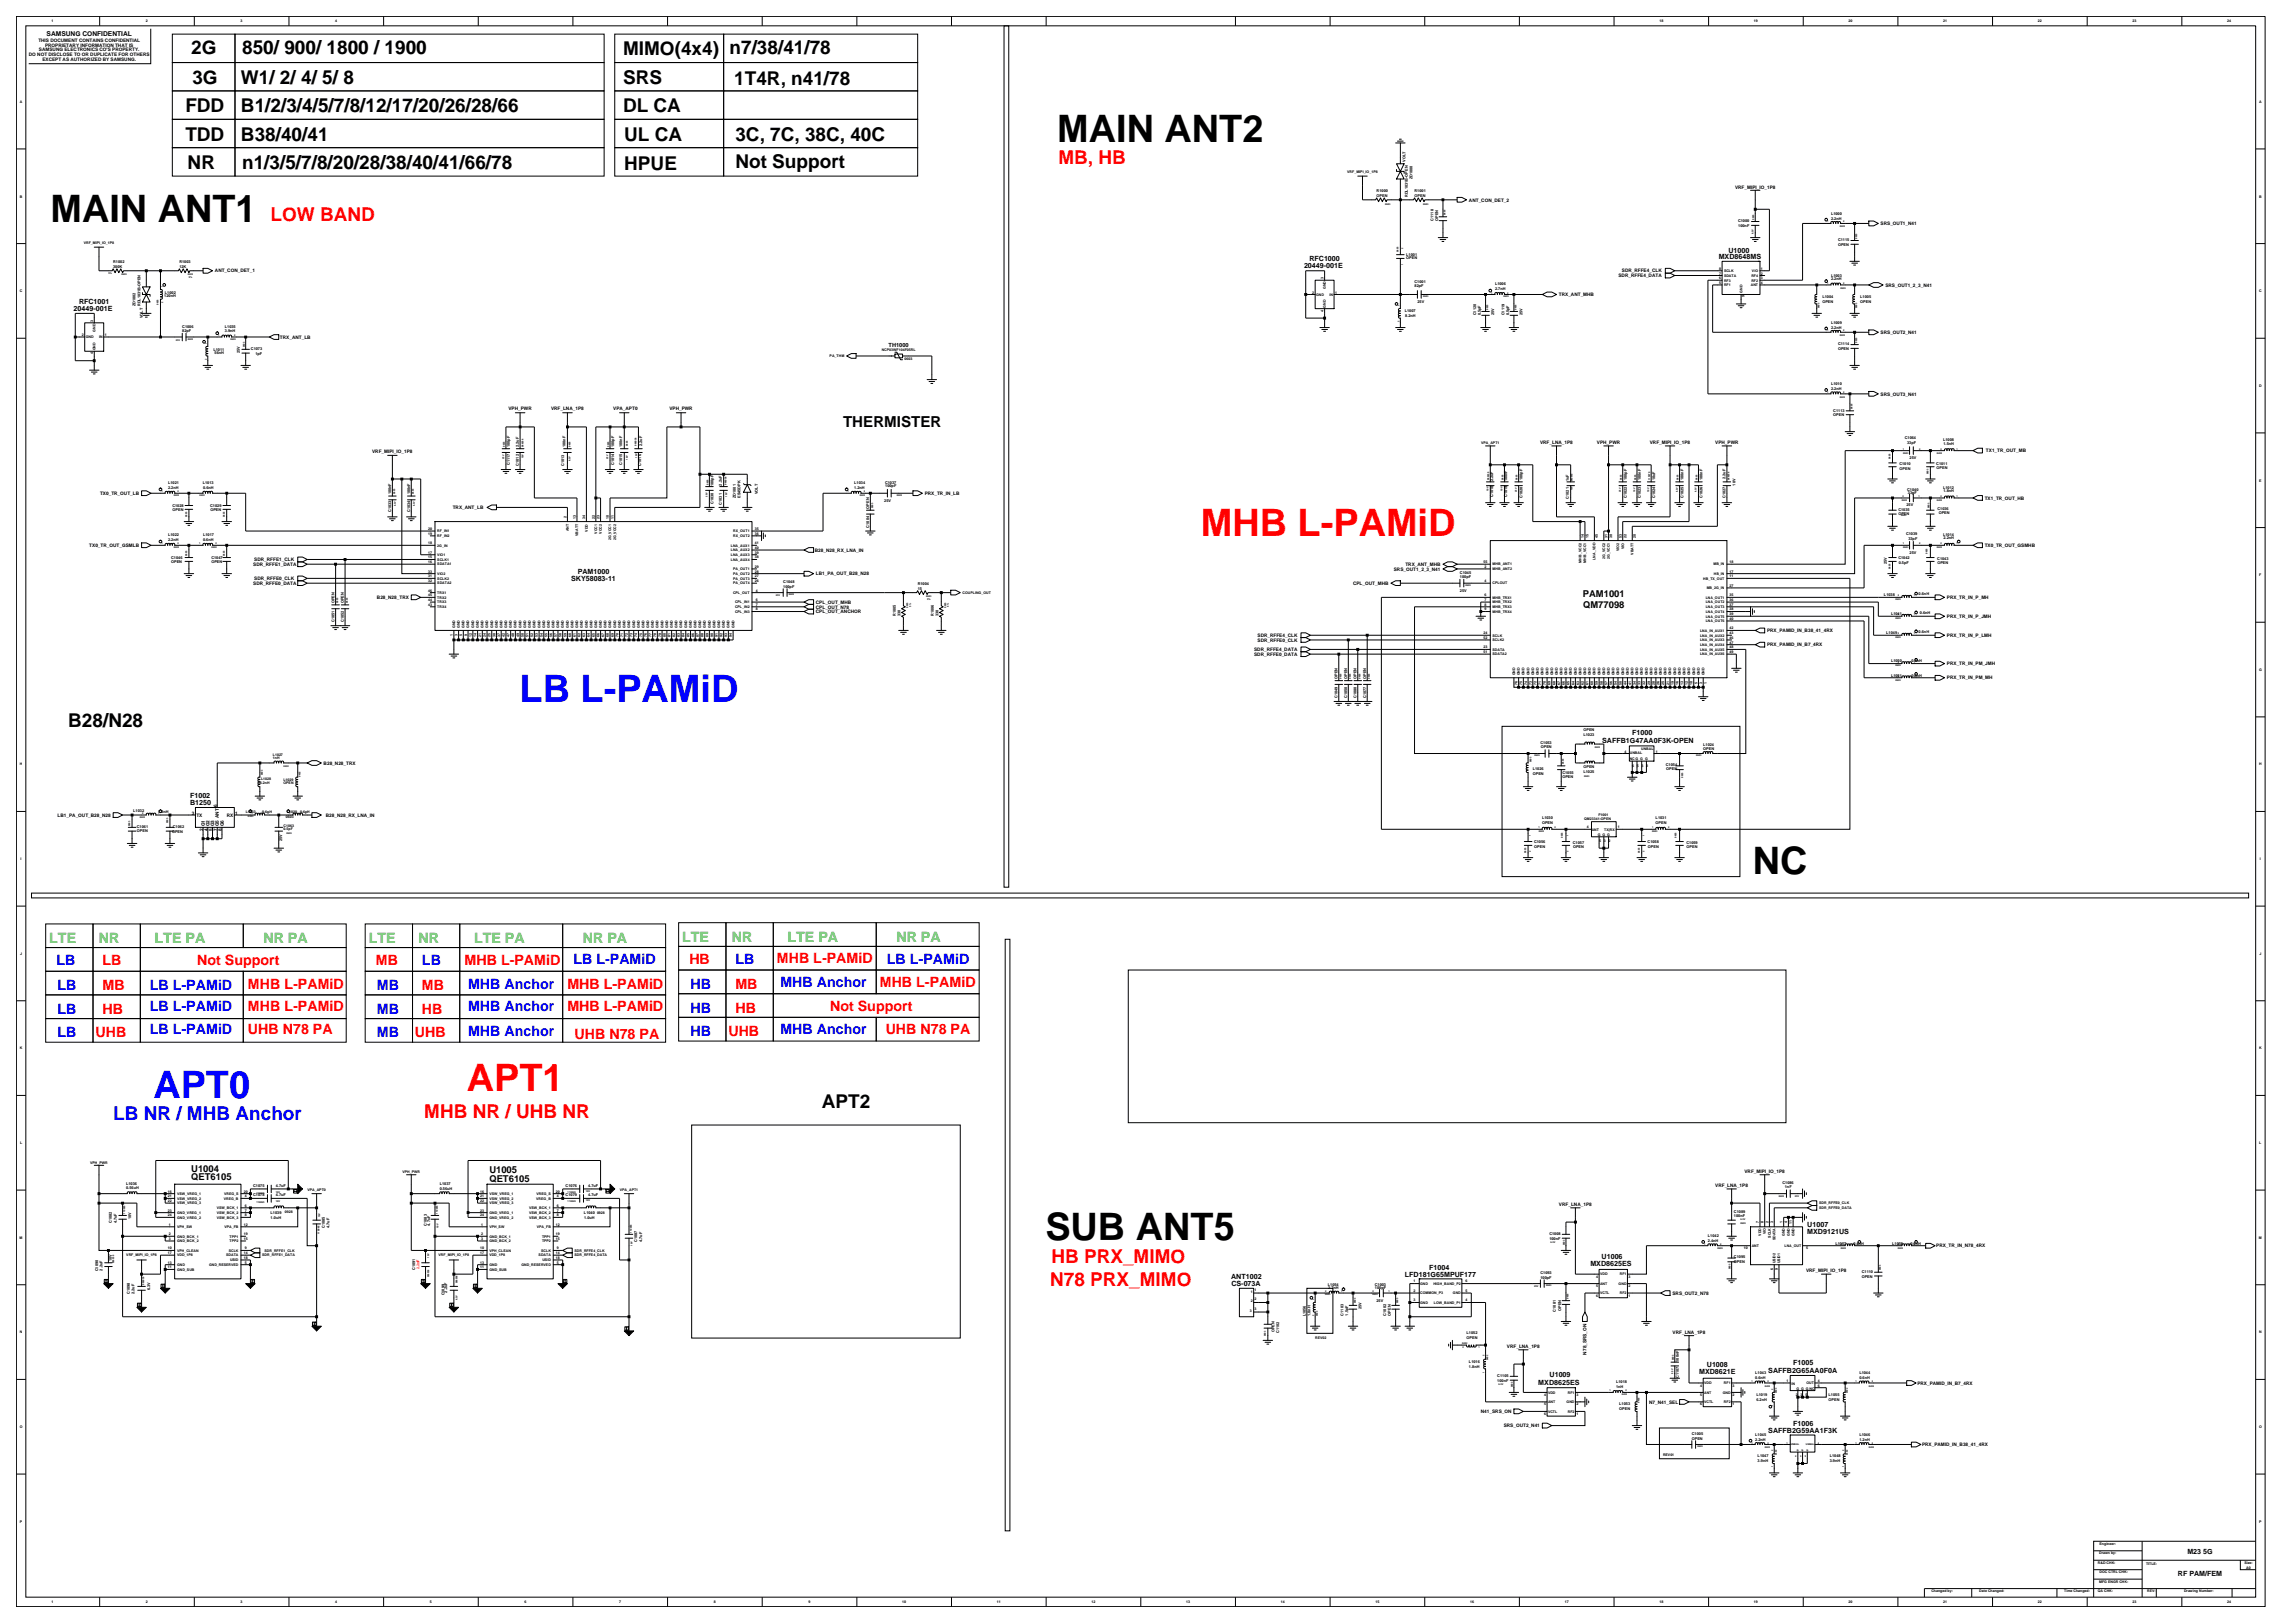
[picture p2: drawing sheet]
<svg xmlns="http://www.w3.org/2000/svg" width="420mm" height="297mm" viewBox="0 0 420 297" stroke-linecap="round" stroke-linejoin="round" font-family="sans-serif">
<defs><g id="words">
<g font-size="6.9">
<text x="193.5" y="25.9">MAIN ANT2</text>
<text x="9.2" y="40.7">MAIN ANT1</text>
<text x="320.8" y="160">NC</text>
<text x="191.3" y="226.9">SUB ANT5</text>
</g>
<g font-size="6.9" fill="#f00">
<text x="219.8" y="98.2">MHB L-PAMiD</text>
<text x="85.4" y="199.6">APT1</text>
</g>
<g font-size="6.9" fill="#00f">
<text x="95.1" y="128.5">LB L-PAMiD</text>
<text x="28.1" y="200.9">APT0</text>
</g>
<g font-size="3.5">
<text x="35" y="9.9">2G</text>
<text x="44.3" y="9.9">850/ 900/ 1800 / 1900</text>
<text x="114" y="10.1">MIMO(4x4)</text>
<text x="133.5" y="9.9">n7/38/41/78</text>
<text x="35.2" y="15.3">3G</text>
<text x="44.1" y="15.3">W1/ 2/ 4/ 5/ 8</text>
<text x="114" y="15.3">SRS</text>
<text x="134.4" y="15.6">1T4R, n41/78</text>
<text x="33.9" y="20.5">FDD</text>
<text x="44.1" y="20.5">B1/2/3/4/5/7/8/12/17/20/26/28/66</text>
<text x="114" y="20.5">DL CA</text>
<text x="33.9" y="25.7">TDD</text>
<text x="44.1" y="25.7">B38/40/41</text>
<text x="114.2" y="25.7">UL CA</text>
<text x="134.6" y="25.7">3C, 7C, 38C, 40C</text>
<text x="34.3" y="30.9">NR</text>
<text x="44.3" y="30.9">n1/3/5/7/8/20/28/38/40/41/66/78</text>
<text x="114.2" y="31.2">HPUE</text>
<text x="134.6" y="30.7">Not Support</text>
<text x="12.5" y="133.1">B28/N28</text>
<text x="150.4" y="202.8">APT2</text>
</g>
<g font-size="3.5" fill="#f00">
<text x="193.7" y="30.1">MB, HB</text>
<text x="49.5" y="40.4">LOW BAND</text>
<text x="77.6" y="204.6">MHB NR / UHB NR</text>
<text x="192.4" y="231.2">HB PRX_MIMO</text>
<text x="192.2" y="235.3">N78 PRX_MIMO</text>
</g>
<text font-size="3.5" fill="#00f" x="20.7" y="205">LB NR / MHB Anchor</text>
<text font-size="2.8" x="154.3" y="78.1">THERMISTER</text>
<g font-size="2.6" fill="#32cc32">
<text x="9" y="172.5">LTE</text>
<text x="18.1" y="172.5">NR</text>
<text x="28.3" y="172.5">LTE PA</text>
<text x="48.2" y="172.5">NR PA</text>
<text x="67.5" y="172.5">LTE</text>
<text x="76.6" y="172.5">NR</text>
<text x="86.7" y="172.5">LTE PA</text>
<text x="106.7" y="172.5">NR PA</text>
<text x="124.8" y="172.3">LTE</text>
<text x="133.9" y="172.3">NR</text>
<text x="144.1" y="172.3">LTE PA</text>
<text x="164" y="172.3">NR PA</text>
</g>
<g font-size="2.6" fill="#00f">
<text x="10.3" y="176.6">LB</text>
<text x="77.2" y="176.6">LB</text>
<text x="104.9" y="176.4">LB L-PAMiD</text>
<text x="134.6" y="176.4">LB</text>
<text x="162.3" y="176.4">LB L-PAMiD</text>
<text x="10.5" y="181.2">LB</text>
<text x="10.5" y="185.5">LB</text>
<text x="27.4" y="181.2">LB L-PAMiD</text>
<text x="27.4" y="185.1">LB L-PAMiD</text>
<text x="69" y="181.2">MB</text>
<text x="69" y="185.5">MB</text>
<text x="85.7" y="181">MHB Anchor</text>
<text x="85.7" y="185.1">MHB Anchor</text>
<text x="126.4" y="181">HB</text>
<text x="126.4" y="185.3">HB</text>
<text x="142.8" y="180.5">MHB Anchor</text>
<text x="10.5" y="189.8">LB</text>
<text x="27.4" y="189.2">LB L-PAMiD</text>
<text x="69" y="189.8">MB</text>
<text x="85.7" y="189.6">MHB Anchor</text>
<text x="126.4" y="189.6">HB</text>
<text x="142.8" y="189.2">MHB Anchor</text>
</g>
<g font-size="2.6" fill="#f00">
<text x="18.8" y="176.6">LB</text>
<text x="36.1" y="176.6">Not Support</text>
<text x="68.8" y="176.6">MB</text>
<text x="85" y="176.6">MHB L-PAMiD</text>
<text x="126.2" y="176.4">HB</text>
<text x="142.2" y="176.2">MHB L-PAMiD</text>
<text x="18.8" y="181.2">MB</text>
<text x="18.8" y="185.5">HB</text>
<text x="45.4" y="181">MHB L-PAMiD</text>
<text x="45.4" y="185.1">MHB L-PAMiD</text>
<text x="77.2" y="185.5">HB</text>
<text x="77.2" y="181.2">MB</text>
<text x="103.8" y="181">MHB L-PAMiD</text>
<text x="103.8" y="185.1">MHB L-PAMiD</text>
<text x="134.6" y="185.3">HB</text>
<text x="134.6" y="181">MB</text>
<text x="151.9" y="185.1">Not Support</text>
<text x="161" y="180.5">MHB L-PAMiD</text>
<text x="17.5" y="189.8">UHB</text>
<text x="45.4" y="189.2">UHB N78 PA</text>
<text x="75.9" y="189.8">UHB</text>
<text x="105.1" y="190.1">UHB N78 PA</text>
<text x="133.3" y="189.6">UHB</text>
<text x="162.1" y="189.2">UHB N78 PA</text>
</g>
<g font-size="1.7">
<text x="289.7" y="109.3">PAM1001</text>
<text x="289.7" y="111.2">QM77098</text>
<text x="35" y="214.5">U1004</text>
<text x="89.6" y="214.7">U1005</text>
<text x="35" y="216">QET6105</text>
<text x="89.6" y="216.2">QET6105</text>
</g>
<g font-size="1.3">
<text x="239.6" y="47.8">RFC1000</text>
<text x="314.5" y="47.4">MXD8648MS</text>
<text x="316.3" y="46.3">U1000</text>
<text x="238.6" y="49.1">20449-001E</text>
<text x="13.5" y="56.9">20449-001E</text>
<text x="14.5" y="55.6">RFC1001</text>
<text x="104.5" y="106.3">SKY58083-11</text>
<text x="105.7" y="105">PAM1000</text>
<text x="293.2" y="136">SAFFB1G47AA0F3K-OPEN</text>
<text x="298.7" y="134.5">F1000</text>
<text x="34.8" y="147.2">B1250</text>
<text x="34.8" y="145.9">F1002</text>
<text x="330.7" y="224.5">U1007</text>
<text x="330.7" y="225.8">MXD9121US</text>
<text x="257.1" y="233.6">LFD181G65MPUF177</text>
<text x="261.6" y="232.3">F1004</text>
<text x="291" y="231.7">MXD8625ES</text>
<text x="293.1" y="230.4">U1006</text>
<text x="225.3" y="234">ANT1002</text>
<text x="225.4" y="235.4">CS-073A</text>
<text x="311" y="251.4">MXD8621E</text>
<text x="312.4" y="250.1">U1008</text>
<text x="323.6" y="251.2">SAFFB2G65AA0F0A</text>
<text x="328.2" y="249.8">F1005</text>
<text x="281.5" y="253.3">MXD8625ES</text>
<text x="283.6" y="252.1">U1009</text>
<text x="323.6" y="262.2">SAFFB2G59AA1F3K</text>
<text x="328.2" y="260.9">F1006</text>
<text x="400.3" y="284.3">M23 5G</text>
<text x="398.6" y="288.4">RF PAM/FEM</text>
</g>
<text font-size="1.2" x="8.5" y="6.6">SAMSUNG CONFIDENTIAL</text>
<text font-size="1" x="162.6" y="63.4">TH1000</text>
<g font-size=".9">
<text x="5.3" y="10.2">DO NOT DISCLOSE TO OR DUPLICATE FOR OTHERS</text>
<text x="7" y="7.6">THIS DOCUMENT CONTAINS CONFIDENTIAL</text>
<text x="7.1" y="9.4">SAMSUNG ELECTRONICS CO'S PROPERTY.</text>
<text x="7.8" y="11.1">EXCEPT AS AUTHORIZED BY SAMSUNG.</text>
<text x="8.2" y="8.5">PROPRIETARY INFORMATION THAT IS</text>
<text x="317.5" y="34.5">VRF_MIPI_IO_1P8</text>
<text x="268.8" y="36.9">ANT_CON_DET_2</text>
<text x="344.2" y="41.2">SRS_OUT1_N41</text>
<text x="39.3" y="49.9">ANT_CON_DET_1</text>
<text x="296.2" y="50.7">SDR_RFFE4_DATA</text>
<text x="296.8" y="49.9">SDR_RFFE4_CLK</text>
<text x="345" y="52.5">SRS_OUT1_2_3_N41</text>
<text x="285.3" y="54.2">TRX_ANT_MHB</text>
<text x="51.2" y="62">TRX_ANT_LB</text>
<text x="344.2" y="61.1">SRS_OUT2_N41</text>
<text x="93" y="75">VPH_PWR</text>
<text x="100.8" y="75">VRF_LNA_1P8</text>
<text x="112.2" y="75">VPA_APT0</text>
<text x="122.5" y="75">VPH_PWR</text>
<text x="344.2" y="72.4">SRS_OUT3_N41</text>
<text x="68.1" y="83">VRF_MIPI_IO_1P8</text>
<text x="281.8" y="81.3">VRF_LNA_1P8</text>
<text x="292.2" y="81.3">VPH_PWR</text>
<text x="301.9" y="81.3">VRF_MIPI_IO_1P8</text>
<text x="313.9" y="81.3">VPH_PWR</text>
<text x="363.4" y="82.8">TX1_TR_OUT_MB</text>
<text x="18.3" y="90.6">TX0_TR_OUT_LB</text>
<text x="82.9" y="93.2">TRX_ANT_LB</text>
<text x="169.2" y="90.6">PRX_TR_IN_LB</text>
<text x="363.2" y="91.4">TX1_TR_OUT_HB</text>
<text x="16.3" y="100.1">TX0_TR_OUT_GSMLB</text>
<text x="149.1" y="101">B28_N28_RX_LNA_IN</text>
<text x="363.2" y="100.1">TX0_TR_OUT_GSMHB</text>
<text x="46.4" y="107">SDR_RFFE0_DATA</text>
<text x="46.4" y="103.6">SDR_RFFE1_DATA</text>
<text x="46.5" y="106.1">SDR_RFFE0_CLK</text>
<text x="46.5" y="102.7">SDR_RFFE1_CLK</text>
<text x="149.3" y="105.3">LB1_PA_OUT_B28_N28</text>
<text x="247.6" y="107">CPL_OUT_MHB</text>
<text x="255.1" y="104.4">SRS_OUT1_2_3_N41</text>
<text x="257.2" y="103.6">TRX_ANT_MHB</text>
<text x="69" y="109.6">B28_N28_TRX</text>
<text x="149.3" y="112.2">CPL_OUT_ANCHOR</text>
<text x="149.3" y="111.3">CPL_OUT_N78</text>
<text x="149.3" y="110.5">CPL_OUT_MHB</text>
<text x="356.3" y="109.6">PRX_TR_IN_P_MH</text>
<text x="356.3" y="113.1">PRX_TR_IN_P_JMH</text>
<text x="229.5" y="119.1">SDR_RFFE4_DATA</text>
<text x="230.1" y="117.4">SDR_RFFE0_CLK</text>
<text x="230.1" y="116.6">SDR_RFFE4_CLK</text>
<text x="323.4" y="115.7">PRX_PAMID_IN_B38_41_4RX</text>
<text x="323.4" y="118.3">PRX_PAMID_IN_B7_4RX</text>
<text x="356.3" y="116.6">PRX_TR_IN_P_LMH</text>
<text x="229.5" y="120">SDR_RFFE0_DATA</text>
<text x="356.3" y="121.7">PRX_TR_IN_PM_JMH</text>
<text x="356.3" y="124.3">PRX_TR_IN_PM_MH</text>
<text x="59.2" y="139.9">B28_N28_TRX</text>
<text x="10.5" y="149.4">LB1_PA_OUT_B28_N28</text>
<text x="35.1" y="149.1">3</text>
<text x="35.9" y="149.4">TX</text>
<text x="39.8" y="147.6" transform="rotate(-90 39.8 147.6)">6</text>
<text x="41.5" y="149.4">RX</text>
<text x="43.1" y="149.1">1</text>
<text x="59.6" y="149.4">B28_N28_RX_LNA_IN</text>
<text x="37.2" y="152.1" transform="rotate(-90 37.2 152.1)">2</text>
<text x="37.5" y="151.2" transform="rotate(-90 37.5 151.2)">G1</text>
<text x="38" y="152.1" transform="rotate(-90 38 152.1)">4</text>
<text x="38.3" y="151.2" transform="rotate(-90 38.3 151.2)">G2</text>
<text x="38.9" y="152.1" transform="rotate(-90 38.9 152.1)">5</text>
<text x="39.2" y="151.2" transform="rotate(-90 39.2 151.2)">G3</text>
<text x="39.8" y="152.1" transform="rotate(-90 39.8 152.1)">7</text>
<text x="40.1" y="151.2" transform="rotate(-90 40.1 151.2)">G5 ANT</text>
<text x="40.6" y="152.1" transform="rotate(-90 40.6 152.1)">8</text>
<text x="40.9" y="151.2" transform="rotate(-90 40.9 151.2)">G6</text>
<text x="319.3" y="214.6">VRF_MIPI_IO_1P8</text>
<text x="285.3" y="220.7">VRF_LNA_1P8</text>
<text x="313.9" y="217.2">VRF_LNA_1P8</text>
<text x="330.5" y="232.8">VRF_MIPI_IO_1P8</text>
<text x="354.3" y="228.3">PRX_TR_IN_N78_4RX</text>
<text x="306.1" y="236.9">SRS_OUT2_N78</text>
<text x="306.1" y="244.1">VRF_LNA_1P8</text>
<text x="275.8" y="246.7">VRF_LNA_1P8</text>
<text x="290.4" y="247.9" transform="rotate(-90 290.4 247.9)">N78_SRS_ON</text>
<text x="301.8" y="256.8">N7_N41_SEL</text>
<text x="350.9" y="253.4">PRX_PAMID_IN_B7_4RX</text>
<text x="271" y="258.6">N41_SRS_ON</text>
<text x="275.2" y="261.2">SRS_OUT2_N41</text>
<text x="351.8" y="264.6">PRX_PAMID_IN_B38_41_4RX</text>
</g>
<g font-size=".7">
<text x="9.4" y="4.1">1</text>
<text x="26.7" y="4.1">2</text>
<text x="44" y="4.1">3</text>
<text x="61.4" y="4.1">4</text>
<text x="303.7" y="4.1">18</text>
<text x="321" y="4.1">19</text>
<text x="338.3" y="4.1">20</text>
<text x="355.6" y="4.1">21</text>
<text x="372.9" y="4.1">22</text>
<text x="390.3" y="4.1">23</text>
<text x="407.6" y="4.1">24</text>
<text x="3.6" y="18.8">A</text>
<text x="413.4" y="18.8">A</text>
<text x="257.2" y="29.6" transform="rotate(-90 257.2 29.6)">VOLT</text>
<text x="246.6" y="31.6">VRF_MIPI_IO_1P8</text>
<text x="251.9" y="35.2">R1000</text>
<text x="258.5" y="32.8" transform="rotate(-90 258.5 32.8)">ZD1000</text>
<text x="258.9" y="35.2">R1001</text>
<text x="3.6" y="36.1">B</text>
<text x="251.9" y="36">OPEN</text>
<text x="257.6" y="36.1" transform="rotate(-90 257.6 36.1)">RDL1031B-OPEN</text>
<text x="258.9" y="36">OPEN</text>
<text x="262.3" y="40.4" transform="rotate(-90 262.3 40.4)">C1118</text>
<text x="263.2" y="40.4" transform="rotate(-90 263.2 40.4)">OPEN</text>
<text x="318.1" y="40.7">C1000</text>
<text x="318.1" y="41.5">100nF</text>
<text x="335.1" y="40.2">2.2nH</text>
<text x="335.1" y="39.3">L1000</text>
<text x="413.4" y="36.1">B</text>
<text x="15.3" y="44.6">VRF_MIPI_IO_1P8</text>
<text x="257.4" y="46.8">L1001</text>
<text x="257.4" y="47.5">OPEN</text>
<text x="336.4" y="45">OPEN</text>
<text x="336.4" y="44.1">C1115</text>
<text x="3.6" y="53.5">C</text>
<text x="20.7" y="48.2">R1002</text>
<text x="20.7" y="49">300K</text>
<text x="30.2" y="53.7">L1002</text>
<text x="32.8" y="48.2">R1003</text>
<text x="32.8" y="49">12K</text>
<text x="240.1" y="53.7">2</text>
<text x="242.2" y="51.1" transform="rotate(-90 242.2 51.1)">3</text>
<text x="242.6" y="52.9" transform="rotate(-90 242.6 52.9)">GND</text>
<text x="244.3" y="53.7">1</text>
<text x="258.9" y="52.6">82pF</text>
<text x="258.9" y="51.7">C1001</text>
<text x="273.6" y="52.1">L1006</text>
<text x="273.6" y="53">2.7nH</text>
<text x="314.6" y="52">5</text>
<text x="314.6" y="51.1">6</text>
<text x="314.6" y="50.2">7</text>
<text x="314.6" y="49.4">8</text>
<text x="315.5" y="52.4">RF1</text>
<text x="315.5" y="51.5">RF3</text>
<text x="315.5" y="50.6">SDATA</text>
<text x="315.5" y="49.8">SCLK</text>
<text x="318.9" y="53.5" transform="rotate(-90 318.9 53.5)">GND</text>
<text x="320.4" y="52.4">ANT</text>
<text x="320.5" y="50.6">RF4</text>
<text x="320.5" y="51.5">RF2</text>
<text x="320.6" y="49.8">VIO</text>
<text x="322.3" y="49.4">1</text>
<text x="322.3" y="50.2">2</text>
<text x="322.3" y="51.1">3</text>
<text x="322.3" y="52">4</text>
<text x="335.1" y="50.6">L1003</text>
<text x="335.1" y="51.3">2.2nH</text>
<text x="413.4" y="53.5">C</text>
<text x="17.1" y="58.9" transform="rotate(-90 17.1 58.9)">3</text>
<text x="24.8" y="56" transform="rotate(-90 24.8 56)">ZD1002</text>
<text x="25.7" y="56" transform="rotate(-90 25.7 56)">RDL1031B-OPEN</text>
<text x="26.1" y="58.2" transform="rotate(-90 26.1 58.2)">VOLT</text>
<text x="30.1" y="54.4">120nH</text>
<text x="33.4" y="59.9">C1006</text>
<text x="41.2" y="59.9">L1035</text>
<text x="240.9" y="54.1">GND</text>
<text x="242.2" y="57" transform="rotate(-90 242.2 57)">4</text>
<text x="242.6" y="56.3" transform="rotate(-90 242.6 56.3)">GND</text>
<text x="243.3" y="54.1">IN</text>
<text x="257.1" y="57.1">L1007</text>
<text x="257.2" y="58">8.2nH</text>
<text x="259.4" y="55.4">25V</text>
<text x="270.1" y="57.7" transform="rotate(-90 270.1 57.7)">C1120</text>
<text x="271" y="57.7" transform="rotate(-90 271 57.7)">0.5pF</text>
<text x="273.4" y="57.7" transform="rotate(-90 273.4 57.7)">25V</text>
<text x="275.3" y="57.7" transform="rotate(-90 275.3 57.7)">C1119</text>
<text x="276.2" y="57.7" transform="rotate(-90 276.2 57.7)">0.5pF</text>
<text x="278.6" y="57.7" transform="rotate(-90 278.6 57.7)">25V</text>
<text x="319.3" y="54.4" transform="rotate(-90 319.3 54.4)">9</text>
<text x="333.5" y="54.5">L1004</text>
<text x="333.5" y="55.4">OPEN</text>
<text x="335.1" y="59.2">L1009</text>
<text x="340.4" y="54.5">L1005</text>
<text x="340.4" y="55.4">OPEN</text>
<text x="15" y="61.5">2</text>
<text x="15.7" y="61.9">GND</text>
<text x="17.1" y="64.8" transform="rotate(-90 17.1 64.8)">4</text>
<text x="17.5" y="64.1" transform="rotate(-90 17.5 64.1)">GND</text>
<text x="17.5" y="60.7" transform="rotate(-90 17.5 60.7)">GND</text>
<text x="18.2" y="61.9">IN</text>
<text x="19.2" y="61.5">1</text>
<text x="33.4" y="60.8">82pF</text>
<text x="39.1" y="64.3">L1011</text>
<text x="39.3" y="64.8">56nH</text>
<text x="41.2" y="60.8">3.9nH</text>
<text x="43.9" y="64.6" transform="rotate(-90 43.9 64.6)">25V</text>
<text x="45.9" y="64">C1073</text>
<text x="46.7" y="64.9">1pF</text>
<text x="151.8" y="65.4">PA_THM</text>
<text x="161.4" y="64.3">NCP03WF104F05RL</text>
<text x="165.6" y="65.8">0603</text>
<text x="335.1" y="60.1">2.2nH</text>
<text x="336.4" y="64">OPEN</text>
<text x="336.4" y="63.2">C1114</text>
<text x="335.1" y="71.4">2.2nH</text>
<text x="335.1" y="70.5">L1010</text>
<text x="413.4" y="70.8">D</text>
<text x="335.5" y="76.2">OPEN</text>
<text x="335.5" y="75.3">C1113</text>
<text x="93.3" y="81.8" transform="rotate(-90 93.3 81.8)">100pF</text>
<text x="95" y="81.8" transform="rotate(-90 95 81.8)">2.2uF</text>
<text x="103.5" y="81.8" transform="rotate(-90 103.5 81.8)">100nF</text>
<text x="112.4" y="81.8" transform="rotate(-90 112.4 81.8)">100pF</text>
<text x="113.9" y="81.8" transform="rotate(-90 113.9 81.8)">100nF</text>
<text x="117.5" y="81.6" transform="rotate(-90 117.5 81.6)">2.2uF</text>
<text x="271" y="81.2">VPA_APT1</text>
<text x="348.6" y="80.4">C1064</text>
<text x="349" y="81.2">33pF</text>
<text x="355.6" y="80.7">L1008</text>
<text x="355.7" y="81.4">1.5nH</text>
<text x="30.8" y="89.4">2.2nH</text>
<text x="30.8" y="88.5">L1021</text>
<text x="37.1" y="88.6">L1013</text>
<text x="37.2" y="89.5">0.6nH</text>
<text x="93.3" y="85.1" transform="rotate(-90 93.3 85.1)">C1117</text>
<text x="95" y="85.2" transform="rotate(-90 95 85.2)">C1012</text>
<text x="103.3" y="85.3" transform="rotate(-90 103.3 85.3)">C1013</text>
<text x="112.4" y="85.1" transform="rotate(-90 112.4 85.1)">C1014</text>
<text x="113.9" y="85.1" transform="rotate(-90 113.9 85.1)">C1015</text>
<text x="117.3" y="85.2" transform="rotate(-90 117.3 85.2)">C1016</text>
<text x="130.6" y="89" transform="rotate(-90 130.6 89)">100pF</text>
<text x="132.1" y="88.9" transform="rotate(-90 132.1 88.9)">2.2uF</text>
<text x="156.3" y="88.5">L1034</text>
<text x="156.3" y="89.4">1.2nH</text>
<text x="162" y="88.5">C1037</text>
<text x="162" y="89.2">100pF</text>
<text x="273.2" y="88.1" transform="rotate(-90 273.2 88.1)">2.2uF</text>
<text x="275.8" y="88.1" transform="rotate(-90 275.8 88.1)">100nF</text>
<text x="278.6" y="87.9" transform="rotate(-90 278.6 87.9)">100pF</text>
<text x="287.1" y="88" transform="rotate(-90 287.1 88)">1uF</text>
<text x="297.7" y="87.9" transform="rotate(-90 297.7 87.9)">100pF</text>
<text x="300.3" y="87.9" transform="rotate(-90 300.3 87.9)">100nF</text>
<text x="302.9" y="87.9" transform="rotate(-90 302.9 87.9)">10uF</text>
<text x="308.1" y="87.9" transform="rotate(-90 308.1 87.9)">100nF</text>
<text x="311.6" y="87.9" transform="rotate(-90 311.6 87.9)">100nF</text>
<text x="315.8" y="87.6" transform="rotate(-90 315.8 87.6)">2.2uF</text>
<text x="317.6" y="88.9" transform="rotate(-90 317.6 88.9)">10V</text>
<text x="347.6" y="85.1">C1010</text>
<text x="347.6" y="85.9">OPEN</text>
<text x="349" y="89.8">C1040</text>
<text x="349.5" y="84">25V</text>
<text x="354.3" y="85.1">C1011</text>
<text x="354.4" y="85.8">OPEN</text>
<text x="355.6" y="89.4">L1012</text>
<text x="413.4" y="88.1">E</text>
<text x="31.5" y="92.9">C1028</text>
<text x="31.6" y="93.4">OPEN</text>
<text x="38.5" y="92.9">C1029</text>
<text x="38.5" y="93.4">OPEN</text>
<text x="71.6" y="93.7" transform="rotate(-90 71.6 93.7)">C1033</text>
<text x="71.6" y="90.5" transform="rotate(-90 71.6 90.5)">100nF</text>
<text x="75.1" y="93.7" transform="rotate(-90 75.1 93.7)">C1034</text>
<text x="75.1" y="90.5" transform="rotate(-90 75.1 90.5)">100nF</text>
<text x="103.7" y="94.8" transform="rotate(-90 103.7 94.8)">2</text>
<text x="105.4" y="94.9" transform="rotate(-90 105.4 94.9)">13</text>
<text x="107.1" y="94.9" transform="rotate(-90 107.1 94.9)">34</text>
<text x="108.9" y="94.9" transform="rotate(-90 108.9 94.9)">22</text>
<text x="109.7" y="94.9" transform="rotate(-90 109.7 94.9)">23</text>
<text x="111.4" y="94.9" transform="rotate(-90 111.4 94.9)">10</text>
<text x="112.3" y="94.9" transform="rotate(-90 112.3 94.9)">11</text>
<text x="130.6" y="92.2" transform="rotate(-90 130.6 92.2)">C1030</text>
<text x="132.1" y="92.3" transform="rotate(-90 132.1 92.3)">C1031</text>
<text x="134.7" y="91.1" transform="rotate(-90 134.7 91.1)">ZD1001</text>
<text x="135.5" y="91.1" transform="rotate(-90 135.5 91.1)">ES45DPK</text>
<text x="138.7" y="90.4" transform="rotate(-90 138.7 90.4)">VOLT</text>
<text x="159" y="93.1" transform="rotate(-90 159 93.1)">OPEN</text>
<text x="161.8" y="91.8">25V</text>
<text x="273.2" y="90.9" transform="rotate(-90 273.2 90.9)">C1018</text>
<text x="275.8" y="90.9" transform="rotate(-90 275.8 90.9)">C1019</text>
<text x="278.6" y="91.1" transform="rotate(-90 278.6 91.1)">C1020</text>
<text x="287.1" y="91.2" transform="rotate(-90 287.1 91.2)">C1021</text>
<text x="297.7" y="91.1" transform="rotate(-90 297.7 91.1)">C1022</text>
<text x="300.3" y="91.1" transform="rotate(-90 300.3 91.1)">C1023</text>
<text x="302.9" y="91.1" transform="rotate(-90 302.9 91.1)">C1024</text>
<text x="308.1" y="91.1" transform="rotate(-90 308.1 91.1)">C1025</text>
<text x="311.6" y="91.1" transform="rotate(-90 311.6 91.1)">C1026</text>
<text x="315.8" y="91.1" transform="rotate(-90 315.8 91.1)">C1027</text>
<text x="347.4" y="94.2">OPEN</text>
<text x="347.4" y="93.5">C1035</text>
<text x="348.9" y="92.7">25V</text>
<text x="349.2" y="90.5">33pF</text>
<text x="354.6" y="93.4">C1036</text>
<text x="354.8" y="94">OPEN</text>
<text x="355.7" y="90">1.8nH</text>
<text x="30.8" y="98.1">L1022</text>
<text x="30.8" y="98.9">2.2nH</text>
<text x="37.2" y="98.9">0.6nH</text>
<text x="37.2" y="98.1">L1017</text>
<text x="78.4" y="97.8">19</text>
<text x="78.4" y="97">20</text>
<text x="78.4" y="101.3">17</text>
<text x="78.4" y="99.6">18</text>
<text x="80" y="98.3">RF_IN2</text>
<text x="80" y="97.4">RF_IN1</text>
<text x="80" y="101.7">VIO1</text>
<text x="80" y="100">2G_IN</text>
<text x="104.1" y="97.2" transform="rotate(-90 104.1 97.2)">ANT</text>
<text x="105.8" y="98.1" transform="rotate(-90 105.8 98.1)">VBATT</text>
<text x="107.5" y="97.3" transform="rotate(-90 107.5 97.3)">VDD</text>
<text x="109.3" y="97.6" transform="rotate(-90 109.3 97.6)">VCC1</text>
<text x="110.1" y="97.6" transform="rotate(-90 110.1 97.6)">VCC2</text>
<text x="111.9" y="98.9" transform="rotate(-90 111.9 98.9)">2G_VCC1</text>
<text x="112.7" y="98.9" transform="rotate(-90 112.7 98.9)">2G_VCC2</text>
<text x="133.8" y="100.9">LNA_AUX2</text>
<text x="133.8" y="100">LNA_AUX1</text>
<text x="133.8" y="101.7">LNA_AUX3</text>
<text x="134.2" y="97.4">RX_OUT1</text>
<text x="134.2" y="98.3">RX_OUT2</text>
<text x="138.1" y="100.4">40</text>
<text x="138.1" y="99.6">41</text>
<text x="138.1" y="97">35</text>
<text x="138.1" y="97.8">36</text>
<text x="138.1" y="101.3">39</text>
<text x="159" y="96.5" transform="rotate(-90 159 96.5)">C1004</text>
<text x="289.8" y="98.4" transform="rotate(-90 289.8 98.4)">14</text>
<text x="290.7" y="98.4" transform="rotate(-90 290.7 98.4)">15</text>
<text x="292.4" y="98.4" transform="rotate(-90 292.4 98.4)">45</text>
<text x="294.2" y="98.4" transform="rotate(-90 294.2 98.4)">31</text>
<text x="295.1" y="98.4" transform="rotate(-90 295.1 98.4)">30</text>
<text x="296.3" y="100.8" transform="rotate(-90 296.3 100.8)">VIO2</text>
<text x="296.8" y="98.4" transform="rotate(-90 296.8 98.4)">53</text>
<text x="297.2" y="100.5" transform="rotate(-90 297.2 100.5)">VIO</text>
<text x="297.6" y="98.4" transform="rotate(-90 297.6 98.4)">22</text>
<text x="298.9" y="101.5" transform="rotate(-90 298.9 101.5)">VBATT</text>
<text x="299.4" y="98.4" transform="rotate(-90 299.4 98.4)">20</text>
<text x="348.8" y="97.9">C1039</text>
<text x="349.2" y="98.8">33pF</text>
<text x="349.5" y="101.3">25V</text>
<text x="355.6" y="98.1">L1014</text>
<text x="355.7" y="98.7">2.2nH</text>
<text x="31.3" y="103">OPEN</text>
<text x="31.3" y="102.4">C1046</text>
<text x="38.7" y="102.4">C1047</text>
<text x="38.7" y="103">OPEN</text>
<text x="78.4" y="104.8">33</text>
<text x="78.4" y="105.6">31</text>
<text x="78.4" y="106.5">32</text>
<text x="78.4" y="102.2">15</text>
<text x="78.4" y="103.1">16</text>
<text x="80" y="105.2">VIO2</text>
<text x="80" y="106.1">SCLK2</text>
<text x="80" y="106.9">SDATA2</text>
<text x="80" y="102.6">SCLK1</text>
<text x="80" y="103.5">SDATA1</text>
<text x="133.8" y="102.6">LNA_AUX4</text>
<text x="134.2" y="106.9">PA_OUT4</text>
<text x="134.2" y="106.1">PA_OUT3</text>
<text x="134.2" y="105.2">PA_OUT2</text>
<text x="134.2" y="104.3">PA_OUT1</text>
<text x="138.1" y="102.2">38</text>
<text x="138.1" y="106.5">26</text>
<text x="138.1" y="105.6">27</text>
<text x="138.1" y="104.8">28</text>
<text x="138.1" y="103.9">29</text>
<text x="143.3" y="107.6">100pF</text>
<text x="143.3" y="106.7">C1048</text>
<text x="167.9" y="107.1">R1004</text>
<text x="167.9" y="107.9">15</text>
<text x="267.2" y="105">C1045</text>
<text x="267.2" y="105.8">100pF</text>
<text x="271.5" y="103.1">55</text>
<text x="271.7" y="106.5">4</text>
<text x="271.7" y="103.9">2</text>
<text x="273.2" y="103.5">MHB_ANT1</text>
<text x="273.2" y="106.9">CPLOUT</text>
<text x="273.2" y="104.3">MHB_ANT2</text>
<text x="289.4" y="102.9" transform="rotate(-90 289.4 102.9)">MHB_VCC2</text>
<text x="290.3" y="102.9" transform="rotate(-90 290.3 102.9)">MHB_VCC1</text>
<text x="292" y="102.4" transform="rotate(-90 292 102.4)">LNA_VDD</text>
<text x="293.7" y="102.3" transform="rotate(-90 293.7 102.3)">2G_VCC2</text>
<text x="294.6" y="102.3" transform="rotate(-90 294.6 102.3)">2G_VCC1</text>
<text x="311.7" y="106.1">HB_TX_OUT</text>
<text x="312.3" y="107.8">MB_2G_IN</text>
<text x="313.6" y="103.5">MB_IN</text>
<text x="313.6" y="105.2">HB_IN</text>
<text x="316.5" y="107.4">27</text>
<text x="316.5" y="104.8">17</text>
<text x="316.5" y="103.1">18</text>
<text x="316.5" y="105.6">11</text>
<text x="345.3" y="103.3" transform="rotate(-90 345.3 103.3)">25V</text>
<text x="347.4" y="102.4">C1042</text>
<text x="347.5" y="103.2">0.5pF</text>
<text x="354.5" y="102.5">C1043</text>
<text x="354.6" y="103.2">OPEN</text>
<text x="413.5" y="105.4">F</text>
<text x="61.2" y="113.9" transform="rotate(-90 61.2 113.9)">C1051</text>
<text x="61.2" y="110.4" transform="rotate(-90 61.2 110.4)">OPEN</text>
<text x="62.9" y="113.9" transform="rotate(-90 62.9 113.9)">C1052</text>
<text x="62.9" y="110.4" transform="rotate(-90 62.9 110.4)">OPEN</text>
<text x="78.4" y="110.8">43</text>
<text x="78.4" y="110">44</text>
<text x="78.4" y="109.1">45</text>
<text x="78.4" y="108.2">46</text>
<text x="80" y="111.3">TRX4</text>
<text x="80" y="110.4">TRX3</text>
<text x="80" y="109.5">TRX2</text>
<text x="80" y="108.7">TRX1</text>
<text x="134.1" y="108.7">CPL_OUT</text>
<text x="134.5" y="112.1">CPL_IN3</text>
<text x="134.5" y="111.3">CPL_IN2</text>
<text x="134.5" y="110.4">CPL_IN1</text>
<text x="138.3" y="111.7">8</text>
<text x="138.3" y="110.8">7</text>
<text x="138.3" y="110">6</text>
<text x="138.3" y="108.2">4</text>
<text x="164" y="112.8" transform="rotate(-90 164 112.8)">R1005</text>
<text x="164.8" y="112.8" transform="rotate(-90 164.8 112.8)">330</text>
<text x="170.9" y="112.8" transform="rotate(-90 170.9 112.8)">R1006</text>
<text x="171.7" y="112.8" transform="rotate(-90 171.7 112.8)">330</text>
<text x="176.2" y="108.7">COUPLING_OUT</text>
<text x="267.2" y="108.3">25V</text>
<text x="271.7" y="110.8">8</text>
<text x="271.7" y="111.7">9</text>
<text x="271.7" y="110">7</text>
<text x="271.7" y="109.1">6</text>
<text x="273.2" y="111.3">MHB_TRX3</text>
<text x="273.2" y="112.1">MHB_TRX4</text>
<text x="273.2" y="110.4">MHB_TRX2</text>
<text x="273.2" y="109.5">MHB_TRX1</text>
<text x="312.2" y="109.5">LNA_OUT1</text>
<text x="312.2" y="110.4">LNA_OUT2</text>
<text x="312.2" y="111.3">LNA_OUT3</text>
<text x="312.2" y="112.1">LNA_OUT4</text>
<text x="312.2" y="113">LNA_OUT5</text>
<text x="312.2" y="113.9">LNA_OUT6</text>
<text x="316.5" y="109.1">35</text>
<text x="316.5" y="110">36</text>
<text x="316.5" y="110.8">37</text>
<text x="316.5" y="111.7">38</text>
<text x="316.5" y="112.6">39</text>
<text x="316.5" y="113.4">40</text>
<text x="344.8" y="109.1">L1038</text>
<text x="346.1" y="112.6">L1041</text>
<text x="351.1" y="108.9">0.6nH</text>
<text x="351.4" y="112.3">0.6nH</text>
<text x="82.9" y="116.4" transform="rotate(-90 82.9 116.4)">1</text>
<text x="83.3" y="114.9" transform="rotate(-90 83.3 114.9)">GND</text>
<text x="83.7" y="116.4" transform="rotate(-90 83.7 116.4)">3</text>
<text x="84.2" y="114.9" transform="rotate(-90 84.2 114.9)">GND</text>
<text x="84.6" y="116.4" transform="rotate(-90 84.6 116.4)">5</text>
<text x="85" y="114.9" transform="rotate(-90 85 114.9)">GND</text>
<text x="85.5" y="116.4" transform="rotate(-90 85.5 116.4)">9</text>
<text x="85.9" y="114.9" transform="rotate(-90 85.9 114.9)">GND</text>
<text x="86.3" y="116.6" transform="rotate(-90 86.3 116.6)">12</text>
<text x="86.8" y="114.9" transform="rotate(-90 86.8 114.9)">GND</text>
<text x="87.2" y="116.6" transform="rotate(-90 87.2 116.6)">14</text>
<text x="87.6" y="114.9" transform="rotate(-90 87.6 114.9)">GND</text>
<text x="88.1" y="116.6" transform="rotate(-90 88.1 116.6)">21</text>
<text x="88.5" y="114.9" transform="rotate(-90 88.5 114.9)">GND</text>
<text x="88.9" y="116.6" transform="rotate(-90 88.9 116.6)">24</text>
<text x="89.4" y="114.9" transform="rotate(-90 89.4 114.9)">GND</text>
<text x="89.8" y="116.6" transform="rotate(-90 89.8 116.6)">25</text>
<text x="90.2" y="114.9" transform="rotate(-90 90.2 114.9)">GND</text>
<text x="90.7" y="116.6" transform="rotate(-90 90.7 116.6)">30</text>
<text x="91.1" y="114.9" transform="rotate(-90 91.1 114.9)">GND</text>
<text x="91.5" y="116.6" transform="rotate(-90 91.5 116.6)">37</text>
<text x="92" y="114.9" transform="rotate(-90 92 114.9)">GND</text>
<text x="92.4" y="116.6" transform="rotate(-90 92.4 116.6)">42</text>
<text x="92.8" y="114.9" transform="rotate(-90 92.8 114.9)">GND</text>
<text x="93.3" y="116.6" transform="rotate(-90 93.3 116.6)">47</text>
<text x="93.7" y="114.9" transform="rotate(-90 93.7 114.9)">GND</text>
<text x="94.1" y="116.6" transform="rotate(-90 94.1 116.6)">48</text>
<text x="94.5" y="114.9" transform="rotate(-90 94.5 114.9)">GND</text>
<text x="95" y="116.6" transform="rotate(-90 95 116.6)">49</text>
<text x="95.4" y="114.9" transform="rotate(-90 95.4 114.9)">GND</text>
<text x="95.9" y="116.6" transform="rotate(-90 95.9 116.6)">50</text>
<text x="96.3" y="114.9" transform="rotate(-90 96.3 114.9)">GND</text>
<text x="96.7" y="116.6" transform="rotate(-90 96.7 116.6)">51</text>
<text x="97.2" y="114.9" transform="rotate(-90 97.2 114.9)">GND</text>
<text x="97.6" y="116.6" transform="rotate(-90 97.6 116.6)">52</text>
<text x="98" y="114.9" transform="rotate(-90 98 114.9)">GND</text>
<text x="98.4" y="116.6" transform="rotate(-90 98.4 116.6)">53</text>
<text x="98.9" y="114.9" transform="rotate(-90 98.9 114.9)">GND</text>
<text x="99.3" y="116.6" transform="rotate(-90 99.3 116.6)">54</text>
<text x="99.8" y="114.9" transform="rotate(-90 99.8 114.9)">GND</text>
<text x="100.2" y="116.6" transform="rotate(-90 100.2 116.6)">55</text>
<text x="100.6" y="114.9" transform="rotate(-90 100.6 114.9)">GND</text>
<text x="101.1" y="116.6" transform="rotate(-90 101.1 116.6)">56</text>
<text x="101.5" y="114.9" transform="rotate(-90 101.5 114.9)">GND</text>
<text x="101.9" y="116.6" transform="rotate(-90 101.9 116.6)">57</text>
<text x="102.3" y="114.9" transform="rotate(-90 102.3 114.9)">GND</text>
<text x="102.8" y="116.6" transform="rotate(-90 102.8 116.6)">58</text>
<text x="103.2" y="114.9" transform="rotate(-90 103.2 114.9)">GND</text>
<text x="103.7" y="116.6" transform="rotate(-90 103.7 116.6)">59</text>
<text x="104.1" y="114.9" transform="rotate(-90 104.1 114.9)">GND</text>
<text x="104.5" y="116.6" transform="rotate(-90 104.5 116.6)">60</text>
<text x="105" y="114.9" transform="rotate(-90 105 114.9)">GND</text>
<text x="105.4" y="116.6" transform="rotate(-90 105.4 116.6)">61</text>
<text x="105.8" y="114.9" transform="rotate(-90 105.8 114.9)">GND</text>
<text x="106.2" y="116.6" transform="rotate(-90 106.2 116.6)">62</text>
<text x="106.7" y="114.9" transform="rotate(-90 106.7 114.9)">GND</text>
<text x="107.1" y="116.6" transform="rotate(-90 107.1 116.6)">63</text>
<text x="107.5" y="114.9" transform="rotate(-90 107.5 114.9)">GND</text>
<text x="108" y="116.6" transform="rotate(-90 108 116.6)">64</text>
<text x="108.4" y="114.9" transform="rotate(-90 108.4 114.9)">GND</text>
<text x="108.9" y="116.6" transform="rotate(-90 108.9 116.6)">65</text>
<text x="109.3" y="114.9" transform="rotate(-90 109.3 114.9)">GND</text>
<text x="109.7" y="116.6" transform="rotate(-90 109.7 116.6)">66</text>
<text x="110.1" y="114.9" transform="rotate(-90 110.1 114.9)">GND</text>
<text x="110.6" y="116.6" transform="rotate(-90 110.6 116.6)">67</text>
<text x="111" y="114.9" transform="rotate(-90 111 114.9)">GND</text>
<text x="111.4" y="116.6" transform="rotate(-90 111.4 116.6)">68</text>
<text x="111.9" y="114.9" transform="rotate(-90 111.9 114.9)">GND</text>
<text x="112.3" y="116.6" transform="rotate(-90 112.3 116.6)">69</text>
<text x="112.7" y="114.9" transform="rotate(-90 112.7 114.9)">GND</text>
<text x="113.2" y="116.6" transform="rotate(-90 113.2 116.6)">70</text>
<text x="113.6" y="114.9" transform="rotate(-90 113.6 114.9)">GND</text>
<text x="114" y="116.6" transform="rotate(-90 114 116.6)">71</text>
<text x="114.5" y="114.9" transform="rotate(-90 114.5 114.9)">GND</text>
<text x="114.9" y="116.6" transform="rotate(-90 114.9 116.6)">72</text>
<text x="115.3" y="114.9" transform="rotate(-90 115.3 114.9)">GND</text>
<text x="115.8" y="116.6" transform="rotate(-90 115.8 116.6)">73</text>
<text x="116.2" y="114.9" transform="rotate(-90 116.2 114.9)">GND</text>
<text x="116.6" y="116.6" transform="rotate(-90 116.6 116.6)">74</text>
<text x="117.1" y="114.9" transform="rotate(-90 117.1 114.9)">GND</text>
<text x="117.5" y="116.6" transform="rotate(-90 117.5 116.6)">75</text>
<text x="117.9" y="114.9" transform="rotate(-90 117.9 114.9)">GND</text>
<text x="118.4" y="116.6" transform="rotate(-90 118.4 116.6)">76</text>
<text x="118.8" y="114.9" transform="rotate(-90 118.8 114.9)">GND</text>
<text x="119.2" y="116.6" transform="rotate(-90 119.2 116.6)">77</text>
<text x="119.7" y="114.9" transform="rotate(-90 119.7 114.9)">GND</text>
<text x="120.1" y="116.6" transform="rotate(-90 120.1 116.6)">78</text>
<text x="120.5" y="114.9" transform="rotate(-90 120.5 114.9)">GND</text>
<text x="121" y="116.6" transform="rotate(-90 121 116.6)">79</text>
<text x="121.4" y="114.9" transform="rotate(-90 121.4 114.9)">GND</text>
<text x="121.8" y="116.6" transform="rotate(-90 121.8 116.6)">80</text>
<text x="122.3" y="114.9" transform="rotate(-90 122.3 114.9)">GND</text>
<text x="122.7" y="116.6" transform="rotate(-90 122.7 116.6)">81</text>
<text x="123.1" y="114.9" transform="rotate(-90 123.1 114.9)">GND</text>
<text x="123.6" y="116.6" transform="rotate(-90 123.6 116.6)">82</text>
<text x="124" y="114.9" transform="rotate(-90 124 114.9)">GND</text>
<text x="124.4" y="116.6" transform="rotate(-90 124.4 116.6)">83</text>
<text x="124.9" y="114.9" transform="rotate(-90 124.9 114.9)">GND</text>
<text x="125.3" y="116.6" transform="rotate(-90 125.3 116.6)">84</text>
<text x="125.7" y="114.9" transform="rotate(-90 125.7 114.9)">GND</text>
<text x="126.2" y="116.6" transform="rotate(-90 126.2 116.6)">85</text>
<text x="126.6" y="114.9" transform="rotate(-90 126.6 114.9)">GND</text>
<text x="127" y="116.6" transform="rotate(-90 127 116.6)">86</text>
<text x="127.5" y="114.9" transform="rotate(-90 127.5 114.9)">GND</text>
<text x="127.9" y="116.6" transform="rotate(-90 127.9 116.6)">87</text>
<text x="128.3" y="114.9" transform="rotate(-90 128.3 114.9)">GND</text>
<text x="128.8" y="116.6" transform="rotate(-90 128.8 116.6)">88</text>
<text x="129.2" y="114.9" transform="rotate(-90 129.2 114.9)">GND</text>
<text x="129.6" y="116.6" transform="rotate(-90 129.6 116.6)">89</text>
<text x="130.1" y="114.9" transform="rotate(-90 130.1 114.9)">GND</text>
<text x="130.5" y="116.6" transform="rotate(-90 130.5 116.6)">90</text>
<text x="130.9" y="114.9" transform="rotate(-90 130.9 114.9)">GND</text>
<text x="131.4" y="116.6" transform="rotate(-90 131.4 116.6)">91</text>
<text x="131.8" y="114.9" transform="rotate(-90 131.8 114.9)">GND</text>
<text x="132.2" y="116.6" transform="rotate(-90 132.2 116.6)">92</text>
<text x="132.7" y="114.9" transform="rotate(-90 132.7 114.9)">GND</text>
<text x="133.1" y="116.6" transform="rotate(-90 133.1 116.6)">93</text>
<text x="133.5" y="114.9" transform="rotate(-90 133.5 114.9)">GND</text>
<text x="134" y="116.6" transform="rotate(-90 134 116.6)">94</text>
<text x="134.4" y="114.9" transform="rotate(-90 134.4 114.9)">GND</text>
<text x="271.5" y="119.5">51</text>
<text x="271.5" y="116.9">52</text>
<text x="271.5" y="118.6">23</text>
<text x="271.5" y="116">24</text>
<text x="273.2" y="119.9">SDATA2</text>
<text x="273.2" y="117.3">SCLK2</text>
<text x="273.2" y="119.1">SDATA</text>
<text x="273.2" y="116.5">SCLK</text>
<text x="311.1" y="115.6">LNA_IN_AUX1</text>
<text x="311.1" y="116.5">LNA_IN_AUX2</text>
<text x="311.1" y="117.3">LNA_IN_AUX3</text>
<text x="311.1" y="118.2">LNA_IN_AUX4</text>
<text x="311.1" y="119.1">LNA_IN_AUX5</text>
<text x="311.1" y="119.9">LNA_IN_AUX6</text>
<text x="316.5" y="115.2">42</text>
<text x="316.5" y="116">43</text>
<text x="316.5" y="116.9">46</text>
<text x="316.5" y="117.8">47</text>
<text x="316.5" y="118.6">48</text>
<text x="316.5" y="119.5">49</text>
<text x="345.2" y="116">L1049</text>
<text x="351.1" y="115.8">0.6nH</text>
<text x="244.8" y="124.2" transform="rotate(-90 244.8 124.2)">OPEN</text>
<text x="246.5" y="124.2" transform="rotate(-90 246.5 124.2)">OPEN</text>
<text x="248.3" y="124.2" transform="rotate(-90 248.3 124.2)">OPEN</text>
<text x="250" y="124.2" transform="rotate(-90 250 124.2)">OPEN</text>
<text x="277.3" y="123.6" transform="rotate(-90 277.3 123.6)">GND</text>
<text x="277.7" y="125.3" transform="rotate(-90 277.7 125.3)">76</text>
<text x="278.2" y="123.6" transform="rotate(-90 278.2 123.6)">GND</text>
<text x="278.6" y="125.3" transform="rotate(-90 278.6 125.3)">75</text>
<text x="279" y="123.6" transform="rotate(-90 279 123.6)">GND</text>
<text x="279.5" y="125.3" transform="rotate(-90 279.5 125.3)">74</text>
<text x="279.9" y="123.6" transform="rotate(-90 279.9 123.6)">GND</text>
<text x="280.3" y="125.3" transform="rotate(-90 280.3 125.3)">73</text>
<text x="280.7" y="123.6" transform="rotate(-90 280.7 123.6)">GND</text>
<text x="281.2" y="125.3" transform="rotate(-90 281.2 125.3)">72</text>
<text x="281.6" y="123.6" transform="rotate(-90 281.6 123.6)">GND</text>
<text x="282.1" y="125.3" transform="rotate(-90 282.1 125.3)">71</text>
<text x="282.5" y="123.6" transform="rotate(-90 282.5 123.6)">GND</text>
<text x="282.9" y="125.3" transform="rotate(-90 282.9 125.3)">70</text>
<text x="283.4" y="123.6" transform="rotate(-90 283.4 123.6)">GND</text>
<text x="283.8" y="125.3" transform="rotate(-90 283.8 125.3)">69</text>
<text x="284.2" y="123.6" transform="rotate(-90 284.2 123.6)">GND</text>
<text x="284.6" y="125.3" transform="rotate(-90 284.6 125.3)">68</text>
<text x="285.1" y="123.6" transform="rotate(-90 285.1 123.6)">GND</text>
<text x="285.5" y="125.3" transform="rotate(-90 285.5 125.3)">67</text>
<text x="285.9" y="123.6" transform="rotate(-90 285.9 123.6)">GND</text>
<text x="286.4" y="125.3" transform="rotate(-90 286.4 125.3)">66</text>
<text x="286.8" y="123.6" transform="rotate(-90 286.8 123.6)">GND</text>
<text x="287.3" y="125.3" transform="rotate(-90 287.3 125.3)">65</text>
<text x="287.7" y="123.6" transform="rotate(-90 287.7 123.6)">GND</text>
<text x="288.1" y="125.3" transform="rotate(-90 288.1 125.3)">64</text>
<text x="288.5" y="123.6" transform="rotate(-90 288.5 123.6)">GND</text>
<text x="289" y="125.3" transform="rotate(-90 289 125.3)">63</text>
<text x="289.4" y="123.6" transform="rotate(-90 289.4 123.6)">GND</text>
<text x="289.8" y="125.3" transform="rotate(-90 289.8 125.3)">62</text>
<text x="290.3" y="123.6" transform="rotate(-90 290.3 123.6)">GND</text>
<text x="290.7" y="125.3" transform="rotate(-90 290.7 125.3)">61</text>
<text x="291.2" y="123.6" transform="rotate(-90 291.2 123.6)">GND</text>
<text x="291.6" y="125.3" transform="rotate(-90 291.6 125.3)">60</text>
<text x="292" y="123.6" transform="rotate(-90 292 123.6)">GND</text>
<text x="292.4" y="125.3" transform="rotate(-90 292.4 125.3)">59</text>
<text x="292.9" y="123.6" transform="rotate(-90 292.9 123.6)">GND</text>
<text x="293.3" y="125.3" transform="rotate(-90 293.3 125.3)">58</text>
<text x="293.7" y="123.6" transform="rotate(-90 293.7 123.6)">GND</text>
<text x="294.2" y="125.3" transform="rotate(-90 294.2 125.3)">57</text>
<text x="294.6" y="123.6" transform="rotate(-90 294.6 123.6)">GND</text>
<text x="295.1" y="125.3" transform="rotate(-90 295.1 125.3)">56</text>
<text x="295.5" y="123.6" transform="rotate(-90 295.5 123.6)">GND</text>
<text x="295.9" y="125.3" transform="rotate(-90 295.9 125.3)">54</text>
<text x="296.3" y="123.6" transform="rotate(-90 296.3 123.6)">GND</text>
<text x="296.8" y="125.3" transform="rotate(-90 296.8 125.3)">50</text>
<text x="297.2" y="123.6" transform="rotate(-90 297.2 123.6)">GND</text>
<text x="297.6" y="125.3" transform="rotate(-90 297.6 125.3)">44</text>
<text x="298.1" y="123.6" transform="rotate(-90 298.1 123.6)">GND</text>
<text x="298.5" y="125.3" transform="rotate(-90 298.5 125.3)">41</text>
<text x="298.9" y="123.6" transform="rotate(-90 298.9 123.6)">GND</text>
<text x="299.4" y="125.3" transform="rotate(-90 299.4 125.3)">34</text>
<text x="299.8" y="123.6" transform="rotate(-90 299.8 123.6)">GND</text>
<text x="300.2" y="125.3" transform="rotate(-90 300.2 125.3)">33</text>
<text x="300.7" y="123.6" transform="rotate(-90 300.7 123.6)">GND</text>
<text x="301.1" y="125.3" transform="rotate(-90 301.1 125.3)">32</text>
<text x="301.5" y="123.6" transform="rotate(-90 301.5 123.6)">GND</text>
<text x="302" y="125.3" transform="rotate(-90 302 125.3)">29</text>
<text x="302.4" y="123.6" transform="rotate(-90 302.4 123.6)">GND</text>
<text x="302.8" y="125.3" transform="rotate(-90 302.8 125.3)">28</text>
<text x="303.3" y="123.6" transform="rotate(-90 303.3 123.6)">GND</text>
<text x="303.7" y="125.3" transform="rotate(-90 303.7 125.3)">26</text>
<text x="304.1" y="123.6" transform="rotate(-90 304.1 123.6)">GND</text>
<text x="304.6" y="125.3" transform="rotate(-90 304.6 125.3)">25</text>
<text x="305" y="123.6" transform="rotate(-90 305 123.6)">GND</text>
<text x="305.4" y="125.3" transform="rotate(-90 305.4 125.3)">21</text>
<text x="305.9" y="123.6" transform="rotate(-90 305.9 123.6)">GND</text>
<text x="306.3" y="125.3" transform="rotate(-90 306.3 125.3)">19</text>
<text x="306.7" y="123.6" transform="rotate(-90 306.7 123.6)">GND</text>
<text x="307.2" y="125.3" transform="rotate(-90 307.2 125.3)">16</text>
<text x="307.6" y="123.6" transform="rotate(-90 307.6 123.6)">GND</text>
<text x="308" y="125.3" transform="rotate(-90 308 125.3)">13</text>
<text x="308.5" y="123.6" transform="rotate(-90 308.5 123.6)">GND</text>
<text x="308.9" y="125.3" transform="rotate(-90 308.9 125.3)">12</text>
<text x="309.3" y="123.6" transform="rotate(-90 309.3 123.6)">GND</text>
<text x="309.8" y="125.3" transform="rotate(-90 309.8 125.3)">10</text>
<text x="310.2" y="123.6" transform="rotate(-90 310.2 123.6)">GND</text>
<text x="310.6" y="125.1" transform="rotate(-90 310.6 125.1)">5</text>
<text x="311.1" y="123.6" transform="rotate(-90 311.1 123.6)">GND</text>
<text x="311.5" y="125.1" transform="rotate(-90 311.5 125.1)">3</text>
<text x="311.9" y="123.6" transform="rotate(-90 311.9 123.6)">GND</text>
<text x="312.4" y="125.1" transform="rotate(-90 312.4 125.1)">1</text>
<text x="346.1" y="123.8">L1051</text>
<text x="346.1" y="121.2">L1050</text>
<text x="349.8" y="123.8">0.6nH</text>
<text x="349.8" y="121.2">0.6nH</text>
<text x="413.4" y="122.8">G</text>
<text x="244.8" y="127.7" transform="rotate(-90 244.8 127.7)">C1049</text>
<text x="246.5" y="127.7" transform="rotate(-90 246.5 127.7)">C1050</text>
<text x="248.3" y="127.7" transform="rotate(-90 248.3 127.7)">C1080</text>
<text x="250" y="127.7" transform="rotate(-90 250 127.7)">C1077</text>
<text x="281.9" y="136.2">C1053</text>
<text x="282" y="136.8">OPEN</text>
<text x="289.8" y="134.7">L1023</text>
<text x="289.8" y="133.8">OPEN</text>
<text x="297.3" y="137.7">4</text>
<text x="300.3" y="137.2">UNBAL</text>
<text x="303" y="137.7">1</text>
<text x="311.7" y="137.2">OPEN</text>
<text x="311.7" y="136.6">L1024</text>
<text x="3.6" y="140.1">H</text>
<text x="47.6" y="143.4">8.2nH</text>
<text x="47.8" y="142.8">L1028</text>
<text x="49.9" y="139">1nH</text>
<text x="49.9" y="138.3">L1027</text>
<text x="51.9" y="142.9">L1029</text>
<text x="51.9" y="143.5">OPEN</text>
<text x="280.5" y="141.8">OPEN</text>
<text x="280.5" y="140.9">L1026</text>
<text x="285.9" y="142.4">OPEN</text>
<text x="285.9" y="141.6">C1055</text>
<text x="289.8" y="141.4">L1025</text>
<text x="289.8" y="140.6">OPEN</text>
<text x="298.2" y="139.1">NC G G G</text>
<text x="298.3" y="138.1">UNBAL</text>
<text x="298.7" y="140.3">6</text>
<text x="299.6" y="140.3">5</text>
<text x="300.4" y="140.3">3</text>
<text x="301.3" y="140.3">2</text>
<text x="304.9" y="140.1">C1054</text>
<text x="304.9" y="141">OPEN</text>
<text x="413.4" y="140.1">H</text>
<text x="24.4" y="148.6">L1032</text>
<text x="28.9" y="148.8">1.0nH</text>
<text x="45" y="148.7">L1033</text>
<text x="48" y="148.7">0.6nH</text>
<text x="52.3" y="149.6">0603</text>
<text x="52.5" y="148.7">L1020</text>
<text x="54.9" y="148.7">0.6nH</text>
<text x="282.2" y="149.9">L1030</text>
<text x="292.5" y="149.4">F1001</text>
<text x="303" y="149.9">L1031</text>
<text x="25" y="151.5">C1061</text>
<text x="25" y="152.2">OPEN</text>
<text x="31.5" y="152.4">OPEN</text>
<text x="31.6" y="151.5">C1062</text>
<text x="51.7" y="153.9" transform="rotate(-90 51.7 153.9)">25V</text>
<text x="51.9" y="151.3">C1063</text>
<text x="51.9" y="152">0.5pF</text>
<text x="280.7" y="154.3">C1056</text>
<text x="280.8" y="155.1">OPEN</text>
<text x="282.2" y="150.7">OPEN</text>
<text x="287.8" y="154.4">C1057</text>
<text x="287.9" y="155.2">OPEN</text>
<text x="289.9" y="150">QM23341-OPEN</text>
<text x="290.4" y="151.6">4</text>
<text x="291.3" y="152.1">ANT</text>
<text x="292.4" y="152.9">G G G</text>
<text x="292.6" y="154.2">5</text>
<text x="293.5" y="154.2">3</text>
<text x="293.6" y="152.1">TX|RX</text>
<text x="294.4" y="154.2">2</text>
<text x="296.1" y="151.6">1</text>
<text x="301.5" y="154.3">C1058</text>
<text x="301.6" y="155.1">OPEN</text>
<text x="303" y="150.7">OPEN</text>
<text x="308.6" y="154.4">C1059</text>
<text x="308.7" y="155.2">OPEN</text>
<text x="3.8" y="157.4">I</text>
<text x="413.6" y="157.4">I</text>
<text x="3.7" y="174.7">J</text>
<text x="413.5" y="174.7">J</text>
<text x="3.6" y="192">K</text>
<text x="413.4" y="192">K</text>
<text x="3.7" y="209.3">L</text>
<text x="413.5" y="209.3">L</text>
<text x="16.5" y="212.9">VPH_PWR</text>
<text x="73.7" y="214.7">VPH_PWR</text>
<text x="23.1" y="216.9">L1036</text>
<text x="23.1" y="217.6">0.56uH</text>
<text x="30.7" y="219.1">21</text>
<text x="30.7" y="220">22</text>
<text x="30.7" y="221.7">23</text>
<text x="30.7" y="218.2">16</text>
<text x="32.4" y="219.5">VSW_VREG_2</text>
<text x="32.4" y="220.4">VSW_VREG_3</text>
<text x="32.4" y="218.7">VSW_VREG_1</text>
<text x="39.7" y="221.2">VSW_BCK_1</text>
<text x="41" y="219.5">VREG_B</text>
<text x="41" y="218.7">VREG_S</text>
<text x="44.6" y="218.2">20</text>
<text x="44.8" y="220.8">6</text>
<text x="44.8" y="221.7">7</text>
<text x="44.8" y="219.1">4</text>
<text x="46.3" y="217.2">C1075</text>
<text x="46.3" y="218.9">C1078</text>
<text x="50.5" y="217.2">4.7uF</text>
<text x="50.5" y="218.9">4.7uF</text>
<text x="52.1" y="221.9">0928</text>
<text x="56.3" y="218">VPA_APT0</text>
<text x="80.5" y="217.7">0.56uH</text>
<text x="80.5" y="216.9">L1037</text>
<text x="87.9" y="220">22</text>
<text x="87.9" y="221.7">23</text>
<text x="87.9" y="218.2">16</text>
<text x="87.9" y="219.1">21</text>
<text x="89.6" y="220.4">VSW_VREG_3</text>
<text x="89.6" y="218.7">VSW_VREG_1</text>
<text x="89.6" y="219.5">VSW_VREG_2</text>
<text x="96.8" y="221.2">VSW_BCK_1</text>
<text x="98.1" y="219.5">VREG_B</text>
<text x="98.2" y="218.7">VREG_S</text>
<text x="101.7" y="218.2">20</text>
<text x="101.9" y="219.1">4</text>
<text x="101.9" y="220.8">6</text>
<text x="101.9" y="221.7">7</text>
<text x="103.5" y="218.9">C1079</text>
<text x="103.5" y="217.2">C1076</text>
<text x="107.6" y="218.9">4.7uF</text>
<text x="107.6" y="217.2">4.7uF</text>
<text x="113.4" y="218">VPA_APT1</text>
<text x="317.3" y="221.9">C1089</text>
<text x="326.2" y="216.7">C1086</text>
<text x="326.6" y="217.3">1nF</text>
<text x="332.9" y="220.4">SDR_RFFE0_CLK</text>
<text x="332.9" y="221.2">SDR_RFFE0_DATA</text>
<text x="3.6" y="226.7">M</text>
<text x="20.5" y="223.8" transform="rotate(-90 20.5 223.8)">C1082</text>
<text x="21.4" y="223.8" transform="rotate(-90 21.4 223.8)">4.7uF</text>
<text x="24" y="223.1" transform="rotate(-90 24 223.1)">10V</text>
<text x="30.7" y="222.6">24</text>
<text x="30.9" y="226">2</text>
<text x="30.9" y="226.9">3</text>
<text x="30.9" y="224.3">1</text>
<text x="32.4" y="226.5">GND_BCK_1</text>
<text x="32.4" y="222.1">GND_VREG_1</text>
<text x="32.4" y="223">GND_VREG_2</text>
<text x="32.4" y="227.3">GND_BCK_2</text>
<text x="32.4" y="224.7">VPH_SW</text>
<text x="39.7" y="222.1">VSW_BCK_2</text>
<text x="39.7" y="223">VSW_BCK_3</text>
<text x="41.1" y="224.7">VPA_FB</text>
<text x="42" y="226.5">TPP1</text>
<text x="42" y="227.3">TPP2</text>
<text x="44.6" y="224.3">12</text>
<text x="44.6" y="226.9">15</text>
<text x="44.6" y="226">19</text>
<text x="44.8" y="222.6">8</text>
<text x="49.5" y="222.2">L1039</text>
<text x="49.5" y="223">1.0uH</text>
<text x="59.5" y="224.7" transform="rotate(-90 59.5 224.7)">C1085</text>
<text x="60.3" y="224.7" transform="rotate(-90 60.3 224.7)">4.7uF</text>
<text x="78.1" y="224.3" transform="rotate(-90 78.1 224.3)">C1083</text>
<text x="78.7" y="224.3" transform="rotate(-90 78.7 224.3)">4.7uF</text>
<text x="87.9" y="222.6">24</text>
<text x="88.1" y="226.9">3</text>
<text x="88.1" y="226">2</text>
<text x="88.1" y="224.3">1</text>
<text x="89.6" y="222.1">GND_VREG_1</text>
<text x="89.6" y="223">GND_VREG_2</text>
<text x="89.6" y="227.3">GND_BCK_2</text>
<text x="89.6" y="226.5">GND_BCK_1</text>
<text x="89.6" y="224.7">VPH_SW</text>
<text x="96.8" y="223">VSW_BCK_3</text>
<text x="96.8" y="222.1">VSW_BCK_2</text>
<text x="98.2" y="224.7">VPA_FB</text>
<text x="99.2" y="227.3">TPP2</text>
<text x="99.2" y="226.5">TPP1</text>
<text x="101.7" y="226.9">15</text>
<text x="101.7" y="226">19</text>
<text x="101.7" y="224.3">12</text>
<text x="101.9" y="222.6">8</text>
<text x="106.9" y="222.2">L1040</text>
<text x="106.9" y="223">1.0uH</text>
<text x="109.3" y="222.1">0928</text>
<text x="116.6" y="227.3" transform="rotate(-90 116.6 227.3)">C1087</text>
<text x="117.5" y="227.3" transform="rotate(-90 117.5 227.3)">4.7uF</text>
<text x="283.5" y="226">C1008</text>
<text x="283.5" y="226.9">100nF</text>
<text x="312.6" y="227.3">2.4nH</text>
<text x="312.6" y="226.4">L1042</text>
<text x="317.3" y="222.8">100nF</text>
<text x="321.9" y="223.8" transform="rotate(-90 321.9 223.8)">7</text>
<text x="322.3" y="226.1" transform="rotate(-90 322.3 226.1)">VDD</text>
<text x="322.8" y="223.8" transform="rotate(-90 322.8 223.8)">8</text>
<text x="323.2" y="225.8" transform="rotate(-90 323.2 225.8)">VIO</text>
<text x="323.6" y="223.8" transform="rotate(-90 323.6 223.8)">2</text>
<text x="324" y="226.5" transform="rotate(-90 324 226.5)">SCLK</text>
<text x="324.5" y="223.8" transform="rotate(-90 324.5 223.8)">3</text>
<text x="324.9" y="226.9" transform="rotate(-90 324.9 226.9)">SDATA</text>
<text x="326.2" y="223.8" transform="rotate(-90 326.2 223.8)">1</text>
<text x="326.7" y="226.2" transform="rotate(-90 326.7 226.2)">GND</text>
<text x="327.1" y="223.8" transform="rotate(-90 327.1 223.8)">4</text>
<text x="327.5" y="226.2" transform="rotate(-90 327.5 226.2)">GND</text>
<text x="327.9" y="224" transform="rotate(-90 327.9 224)">11</text>
<text x="328.4" y="226.2" transform="rotate(-90 328.4 226.2)">GND</text>
<text x="335.9" y="227.7">L1057</text>
<text x="339.2" y="227.7">0.6nH</text>
<text x="346.3" y="227.7">L1058</text>
<text x="349.6" y="227.7">0.6nH</text>
<text x="413.4" y="226.7">M</text>
<text x="18" y="232.6" transform="rotate(-90 18 232.6)">C1090</text>
<text x="18.8" y="232.5" transform="rotate(-90 18.8 232.5)">2.2uF</text>
<text x="20.5" y="230.8" transform="rotate(-90 20.5 230.8)">10V</text>
<text x="23.1" y="229.9">VRF_MIPI_IO_1P8</text>
<text x="30.7" y="231.2">13</text>
<text x="30.7" y="229.5">17</text>
<text x="30.7" y="228.6">10</text>
<text x="30.7" y="232.1">11</text>
<text x="32.4" y="232.5">GND_SUB</text>
<text x="32.4" y="231.7">GND</text>
<text x="32.4" y="229.9">VDD_1P8</text>
<text x="32.4" y="229">VPH_CLEAN</text>
<text x="38.3" y="231.7">GND_RESERVED</text>
<text x="41.4" y="229.9">SDATA</text>
<text x="41.9" y="229">SCLK</text>
<text x="42.1" y="230.8">USID</text>
<text x="44.6" y="229.5">14</text>
<text x="44.6" y="230.4">18</text>
<text x="44.8" y="231.2">5</text>
<text x="44.8" y="228.6">9</text>
<text x="48" y="229.9">SDR_RFFE1_DATA</text>
<text x="48.4" y="229">SDR_RFFE1_CLK</text>
<text x="76" y="232.4" transform="rotate(-90 76 232.4)">C1091</text>
<text x="80.3" y="229.9">VRF_MIPI_IO_1P8</text>
<text x="87.9" y="229.5">17</text>
<text x="87.9" y="228.6">10</text>
<text x="87.9" y="232.1">11</text>
<text x="87.9" y="231.2">13</text>
<text x="89.6" y="229.9">VDD_1P8</text>
<text x="89.6" y="229">VPH_CLEAN</text>
<text x="89.6" y="232.5">GND_SUB</text>
<text x="89.6" y="231.7">GND</text>
<text x="95.4" y="231.7">GND_RESERVED</text>
<text x="98.6" y="229.9">SDATA</text>
<text x="99" y="229">SCLK</text>
<text x="99.3" y="230.8">USID</text>
<text x="101.7" y="230.4">18</text>
<text x="101.7" y="229.5">14</text>
<text x="101.9" y="228.6">9</text>
<text x="101.9" y="231.2">5</text>
<text x="105.1" y="229">SDR_RFFE4_CLK</text>
<text x="105.1" y="229.9">SDR_RFFE4_DATA</text>
<text x="281.9" y="233.2">C1093</text>
<text x="292.1" y="233.8">4</text>
<text x="292.8" y="233.4">VDD</text>
<text x="296.4" y="233.4">RF1</text>
<text x="298" y="233.8">3</text>
<text x="317.3" y="231.1">OPEN</text>
<text x="317.3" y="230.2">C1095</text>
<text x="319.1" y="228.6">10</text>
<text x="320.6" y="228.2">ANT</text>
<text x="324.5" y="232.5" transform="rotate(-90 324.5 232.5)">6</text>
<text x="324.9" y="231.2" transform="rotate(-90 324.9 231.2)">USID2</text>
<text x="325.4" y="232.5" transform="rotate(-90 325.4 232.5)">9</text>
<text x="325.8" y="231.2" transform="rotate(-90 325.8 231.2)">USID1</text>
<text x="326.6" y="228.2">LNA_OUT</text>
<text x="330.6" y="228.6">5</text>
<text x="340.7" y="232.9">C1110</text>
<text x="340.7" y="233.8">OPEN</text>
<text x="23.7" y="236.8" transform="rotate(-90 23.7 236.8)">C1098</text>
<text x="24.6" y="236.8" transform="rotate(-90 24.6 236.8)">2.2uF</text>
<text x="27.5" y="236.1" transform="rotate(-90 27.5 236.1)">6.3V</text>
<text x="81.3" y="237" transform="rotate(-90 81.3 237)">C1099</text>
<text x="81.8" y="236.5" transform="rotate(-90 81.8 236.5)">2.2uF</text>
<text x="228.9" y="236.6">1</text>
<text x="228.9" y="238.3">2</text>
<text x="229.6" y="236.2">1</text>
<text x="229.6" y="237.9">2</text>
<text x="229.6" y="239.7">3</text>
<text x="243" y="235.3">L1054</text>
<text x="243.1" y="236">2.7nH</text>
<text x="249.2" y="239.6" transform="rotate(-90 249.2 239.6)">25V</text>
<text x="251.6" y="235.3">C1003</text>
<text x="251.6" y="236">100pF</text>
<text x="251.9" y="238.2">25V</text>
<text x="258.7" y="238.1">3</text>
<text x="258.7" y="234.6">1</text>
<text x="258.7" y="236.3">2</text>
<text x="259.9" y="235.1">GND</text>
<text x="259.9" y="236.8">COMMON_P3</text>
<text x="259.9" y="238.6">GND</text>
<text x="262.3" y="235.1">HIGH_BAND_P2</text>
<text x="262.4" y="238.6">LOW_BAND_P1</text>
<text x="265.9" y="236.8">GND</text>
<text x="268.2" y="238.1">4</text>
<text x="268.2" y="236.3">5</text>
<text x="268.2" y="234.6">6</text>
<text x="281.9" y="234">100pF</text>
<text x="284.7" y="240" transform="rotate(-90 284.7 240)">C1081</text>
<text x="285.7" y="239.9" transform="rotate(-90 285.7 239.9)">OPEN</text>
<text x="292.1" y="235.5">5</text>
<text x="292.1" y="237.3">6</text>
<text x="292.8" y="235.1">ANT</text>
<text x="292.8" y="236.8">VCTL</text>
<text x="296.2" y="235.1">GND</text>
<text x="296.4" y="236.8">RF2</text>
<text x="298" y="235.5">2</text>
<text x="298" y="237.3">1</text>
<text x="3.6" y="244">N</text>
<text x="228.7" y="240">3</text>
<text x="233.2" y="243.8" transform="rotate(-90 233.2 243.8)">OPEN</text>
<text x="234.1" y="243.9" transform="rotate(-90 234.1 243.9)">C1102</text>
<text x="239" y="240.9" transform="rotate(-90 239 240.9)">L1056</text>
<text x="239.8" y="240.8" transform="rotate(-90 239.8 240.8)">1.0nH</text>
<text x="240.7" y="245.1">REV02</text>
<text x="245.9" y="240.7" transform="rotate(-90 245.9 240.7)">C1103</text>
<text x="246.8" y="240.7" transform="rotate(-90 246.8 240.7)">1.5pF</text>
<text x="253.7" y="240.7" transform="rotate(-90 253.7 240.7)">C1002</text>
<text x="254.5" y="240.7" transform="rotate(-90 254.5 240.7)">OPEN</text>
<text x="268.4" y="244.2">L1052</text>
<text x="268.4" y="245.1">OPEN</text>
<text x="413.4" y="244">N</text>
<text x="268.8" y="249.4">L1016</text>
<text x="268.8" y="250.3">1.8nH</text>
<text x="274" y="252">C1105</text>
<text x="307.2" y="249.2" transform="rotate(-90 307.2 249.2)">100nF</text>
<text x="321.2" y="251.5">L1043</text>
<text x="340.3" y="251.5">L1044</text>
<text x="274" y="252.9">100nF</text>
<text x="282.6" y="257.2">5</text>
<text x="282.6" y="255.4">4</text>
<text x="283.3" y="256.8">ANT</text>
<text x="283.3" y="255">VDD</text>
<text x="286.7" y="256.8">GND</text>
<text x="286.9" y="255">RF1</text>
<text x="288.5" y="257.2">2</text>
<text x="288.5" y="255.4">3</text>
<text x="295.8" y="253.9">1nH</text>
<text x="295.8" y="253.1">L1018</text>
<text x="296.3" y="257.2">L1053</text>
<text x="307.2" y="252.2" transform="rotate(-90 307.2 252.2)">C1107</text>
<text x="311.2" y="253.7">4</text>
<text x="311.2" y="255.4">5</text>
<text x="311.2" y="257.2">6</text>
<text x="311.9" y="253.3">VDD</text>
<text x="311.9" y="255">ANT</text>
<text x="311.9" y="256.8">VCTL</text>
<text x="315.3" y="255">GND</text>
<text x="315.5" y="253.3">RF1</text>
<text x="315.5" y="256.8">RF2</text>
<text x="317.1" y="255.4">2</text>
<text x="317.1" y="253.7">3</text>
<text x="317.1" y="257.2">1</text>
<text x="321.2" y="252.4">0.6nH</text>
<text x="321.4" y="255.4">L1019</text>
<text x="321.4" y="256.3">6.2nH</text>
<text x="326.9" y="252.9">1</text>
<text x="327.8" y="253.4">IN</text>
<text x="328.7" y="255.5">2</text>
<text x="328.8" y="254.3">G G G NC</text>
<text x="329.5" y="255.5">3</text>
<text x="330.4" y="255.5">5</text>
<text x="330.6" y="253.2">OUT</text>
<text x="332.7" y="253.8">6</text>
<text x="332.7" y="252.9">4</text>
<text x="334.6" y="256.3">OPEN</text>
<text x="334.6" y="255.4">L1055</text>
<text x="340.3" y="252.4">0.6nH</text>
<text x="3.6" y="261.3">O</text>
<text x="282.6" y="258.9">6</text>
<text x="283.3" y="258.5">VCTL</text>
<text x="286.9" y="258.5">RF2</text>
<text x="288.5" y="258.9">1</text>
<text x="296.3" y="258">OPEN</text>
<text x="309.6" y="262.6">C1005</text>
<text x="309.6" y="263.5">OPEN</text>
<text x="321.2" y="263.6">2.2nH</text>
<text x="321.2" y="262.8">L1045</text>
<text x="340.3" y="263.6">1.2nH</text>
<text x="340.3" y="262.8">L1046</text>
<text x="413.4" y="261.3">O</text>
<text x="304.3" y="266.5">REV01</text>
<text x="321.7" y="267.6">3.9nH</text>
<text x="321.7" y="266.7">L1047</text>
<text x="334.9" y="267.6">3.9nH</text>
<text x="334.9" y="266.7">L1048</text>
<text x="3.6" y="278.6">P</text>
<text x="413.4" y="278.6">P</text>
<text x="383.9" y="286.2">R&amp;D CHK:</text>
<text x="384.2" y="284.4">Drawn by:</text>
<text x="384.2" y="287.9">DOC CTRL CHK:</text>
<text x="384.2" y="282.7">Engineer:</text>
<text x="392.7" y="286.4">TITLE:</text>
<text x="410.8" y="286.2">Size:</text>
<text x="411.1" y="287">A0</text>
<text x="9.4" y="293.4">1</text>
<text x="26.7" y="293.4">2</text>
<text x="44" y="293.4">3</text>
<text x="61.4" y="293.4">4</text>
<text x="78.7" y="293.4">5</text>
<text x="96" y="293.4">6</text>
<text x="113.3" y="293.4">7</text>
<text x="130.6" y="293.4">8</text>
<text x="148" y="293.4">9</text>
<text x="165.1" y="293.4">10</text>
<text x="182.4" y="293.4">11</text>
<text x="199.8" y="293.4">12</text>
<text x="217.1" y="293.4">13</text>
<text x="234.4" y="293.4">14</text>
<text x="251.7" y="293.4">15</text>
<text x="269" y="293.4">16</text>
<text x="286.4" y="293.4">17</text>
<text x="303.7" y="293.4">18</text>
<text x="321" y="293.4">19</text>
<text x="338.3" y="293.4">20</text>
<text x="353.4" y="291.4">Changed by:</text>
<text x="355.6" y="293.4">21</text>
<text x="362.2" y="291.4">Date Changed:</text>
<text x="372.9" y="293.4">22</text>
<text x="377.8" y="291.4">Time Changed:</text>
<text x="383.9" y="291.4">QA CHK:</text>
<text x="384.2" y="289.6">MFG ENGR CHK:</text>
<text x="390.3" y="293.4">23</text>
<text x="393" y="291.4">REV:</text>
<text x="399.7" y="291.4">Drawing Number:</text>
<text x="407.6" y="293.4">24</text>
</g>
<text font-size=".7" fill="#f00" x="76.8" y="232.3" transform="rotate(-90 76.8 232.3)">2.2uF</text>
<g font-size=".4">
<text x="253.5" y="37.4">0603</text>
<text x="260.4" y="37.4">0603</text>
<text x="264.5" y="39.3" transform="rotate(-90 264.5 39.3)">0603</text>
<text x="321" y="40.2" transform="rotate(-90 321 40.2)">0603</text>
<text x="334.4" y="40.7">1</text>
<text x="336.7" y="41.6">0603</text>
<text x="337.3" y="40.7">2</text>
<text x="255.9" y="46.1" transform="rotate(-90 255.9 46.1)">0603</text>
<text x="256.8" y="45.6" transform="rotate(-90 256.8 45.6)">2</text>
<text x="320.9" y="42.8" transform="rotate(-90 320.9 42.8)">6.3V</text>
<text x="339.9" y="43.7" transform="rotate(-90 339.9 43.7)">0603</text>
<text x="19.8" y="50.2">5%</text>
<text x="22.3" y="50.4">0603</text>
<text x="29.9" y="52.6" transform="rotate(-90 29.9 52.6)">1</text>
<text x="34.4" y="50.4">0603</text>
<text x="34.6" y="50.9">5%</text>
<text x="256.8" y="48.5" transform="rotate(-90 256.8 48.5)">1</text>
<text x="272.9" y="53.7">1</text>
<text x="275.8" y="53.7">2</text>
<text x="334.4" y="52">1</text>
<text x="336.8" y="52.9">0603</text>
<text x="337.3" y="52">2</text>
<text x="29" y="55.7" transform="rotate(-90 29 55.7)">0603</text>
<text x="29.9" y="55.5" transform="rotate(-90 29.9 55.5)">2</text>
<text x="256.1" y="59" transform="rotate(-90 256.1 59)">2</text>
<text x="256.1" y="56" transform="rotate(-90 256.1 56)">1</text>
<text x="260.4" y="54.4">0603</text>
<text x="272.3" y="56.7" transform="rotate(-90 272.3 56.7)">0603</text>
<text x="275.1" y="54.4">0603</text>
<text x="277.5" y="56.7" transform="rotate(-90 277.5 56.7)">0603</text>
<text x="333" y="56.4" transform="rotate(-90 333 56.4)">0603</text>
<text x="339.9" y="56.4" transform="rotate(-90 339.9 56.4)">0603</text>
<text x="32.2" y="62.3">25V</text>
<text x="34.4" y="62.2">0603</text>
<text x="37.9" y="65.9" transform="rotate(-90 37.9 65.9)">2</text>
<text x="37.9" y="63" transform="rotate(-90 37.9 63)">1</text>
<text x="39.9" y="61.5">1</text>
<text x="42.2" y="62.2">0603</text>
<text x="42.9" y="61.5">2</text>
<text x="44.8" y="63.6" transform="rotate(-90 44.8 63.6)">0603</text>
<text x="334.4" y="60.6">1</text>
<text x="336.7" y="61.5">0603</text>
<text x="337.3" y="60.6">2</text>
<text x="339.9" y="62.7" transform="rotate(-90 339.9 62.7)">0603</text>
<text x="334.4" y="71.9">1</text>
<text x="337.3" y="71.9">2</text>
<text x="336.7" y="72.8">0603</text>
<text x="339" y="74.8" transform="rotate(-90 339 74.8)">0603</text>
<text x="92.2" y="84" transform="rotate(-90 92.2 84)">25V</text>
<text x="92.4" y="81.8" transform="rotate(-90 92.4 81.8)">0603</text>
<text x="95.8" y="83.9" transform="rotate(-90 95.8 83.9)">10V</text>
<text x="95.8" y="81.8" transform="rotate(-90 95.8 81.8)">066036</text>
<text x="104.4" y="81.7" transform="rotate(-90 104.4 81.7)">0603</text>
<text x="111.3" y="84" transform="rotate(-90 111.3 84)">25V</text>
<text x="111.5" y="81.8" transform="rotate(-90 111.5 81.8)">0603</text>
<text x="114.9" y="81.6" transform="rotate(-90 114.9 81.6)">0603</text>
<text x="116.5" y="81.5" transform="rotate(-90 116.5 81.5)">066036</text>
<text x="116.6" y="83.7" transform="rotate(-90 116.6 83.7)">10V</text>
<text x="346" y="84" transform="rotate(-90 346 84)">0603</text>
<text x="348.2" y="82.3">1</text>
<text x="348.3" y="83">0603</text>
<text x="351.2" y="82.3">2</text>
<text x="354.4" y="83">0402</text>
<text x="355.1" y="82.3">2</text>
<text x="358.1" y="82.3">1</text>
<text x="104.4" y="84.4" transform="rotate(-90 104.4 84.4)">6.3V</text>
<text x="114.9" y="84.1" transform="rotate(-90 114.9 84.1)">10V</text>
<text x="129.7" y="88.7" transform="rotate(-90 129.7 88.7)">0603</text>
<text x="132.9" y="88.7" transform="rotate(-90 132.9 88.7)">066036</text>
<text x="272.4" y="89.8" transform="rotate(-90 272.4 89.8)">10V</text>
<text x="272.6" y="87.8" transform="rotate(-90 272.6 87.8)">066036</text>
<text x="275" y="89.8" transform="rotate(-90 275 89.8)">10V</text>
<text x="275.1" y="87.8" transform="rotate(-90 275.1 87.8)">0603</text>
<text x="277.7" y="87.8" transform="rotate(-90 277.7 87.8)">0603</text>
<text x="287.8" y="88.1" transform="rotate(-90 287.8 88.1)">062032</text>
<text x="287.8" y="89.7" transform="rotate(-90 287.8 89.7)">10V</text>
<text x="296.8" y="87.8" transform="rotate(-90 296.8 87.8)">0603</text>
<text x="299.4" y="87.8" transform="rotate(-90 299.4 87.8)">0603</text>
<text x="302" y="87.8" transform="rotate(-90 302 87.8)">115070</text>
<text x="307.2" y="87.8" transform="rotate(-90 307.2 87.8)">0603</text>
<text x="310.7" y="87.8" transform="rotate(-90 310.7 87.8)">0603</text>
<text x="316.5" y="87.8" transform="rotate(-90 316.5 87.8)">066036</text>
<text x="352.9" y="86.8" transform="rotate(-90 352.9 86.8)">0603</text>
<text x="29.5" y="90.1">1</text>
<text x="31.8" y="90.7">0603</text>
<text x="32.5" y="90.1">2</text>
<text x="34.2" y="94.6" transform="rotate(-90 34.2 94.6)">0603</text>
<text x="36.5" y="90.8">0402</text>
<text x="41.2" y="94.6" transform="rotate(-90 41.2 94.6)">0603</text>
<text x="72.3" y="90.4" transform="rotate(-90 72.3 90.4)">0603</text>
<text x="72.5" y="92.6" transform="rotate(-90 72.5 92.6)">6.3V</text>
<text x="75.8" y="90.4" transform="rotate(-90 75.8 90.4)">0603</text>
<text x="75.9" y="92.6" transform="rotate(-90 75.9 92.6)">6.3V</text>
<text x="129.5" y="90.9" transform="rotate(-90 129.5 90.9)">25V</text>
<text x="133.1" y="90.9" transform="rotate(-90 133.1 90.9)">10V</text>
<text x="155.1" y="90.1">1</text>
<text x="157.4" y="90.7">0603</text>
<text x="158.1" y="90.1">2</text>
<text x="159.8" y="93" transform="rotate(-90 159.8 93)">0603</text>
<text x="164.1" y="90.8">0603</text>
<text x="277.6" y="90" transform="rotate(-90 277.6 90)">25V</text>
<text x="296.6" y="90" transform="rotate(-90 296.6 90)">25V</text>
<text x="299.2" y="90" transform="rotate(-90 299.2 90)">10V</text>
<text x="301.8" y="90" transform="rotate(-90 301.8 90)">10V</text>
<text x="307" y="90" transform="rotate(-90 307 90)">6.3V</text>
<text x="310.5" y="90" transform="rotate(-90 310.5 90)">6.3V</text>
<text x="348" y="94.5">0603</text>
<text x="348.1" y="91.7">0603</text>
<text x="348.2" y="90.9">2</text>
<text x="351.1" y="90.9">1</text>
<text x="353.1" y="93" transform="rotate(-90 353.1 93)">0603</text>
<text x="354.4" y="91.7">0402</text>
<text x="355.1" y="90.9">2</text>
<text x="358.1" y="90.9">1</text>
<text x="29.5" y="99.6">1</text>
<text x="31.8" y="100.3">0603</text>
<text x="32.5" y="99.6">2</text>
<text x="34.2" y="101.7" transform="rotate(-90 34.2 101.7)">0603</text>
<text x="36.5" y="99.6">1</text>
<text x="38.7" y="100.3">0402</text>
<text x="39.4" y="99.6">2</text>
<text x="41.2" y="101.7" transform="rotate(-90 41.2 101.7)">0603</text>
<text x="348.2" y="99.6">1</text>
<text x="348.3" y="100.3">0603</text>
<text x="351.2" y="99.6">2</text>
<text x="352.7" y="101.3" transform="rotate(-90 352.7 101.3)">0603</text>
<text x="354.4" y="100.3">0603</text>
<text x="355.1" y="99.6">2</text>
<text x="358.1" y="99.6">1</text>
<text x="268.2" y="107.2">0603</text>
<text x="346" y="104.1" transform="rotate(-90 346 104.1)">0603</text>
<text x="61.9" y="110.3" transform="rotate(-90 61.9 110.3)">0603</text>
<text x="63.6" y="110.3" transform="rotate(-90 63.6 110.3)">0603</text>
<text x="142" y="109.1">25V</text>
<text x="144.4" y="108.9">0603</text>
<text x="166.2" y="111.2" transform="rotate(-90 166.2 111.2)">0603</text>
<text x="166.7" y="111" transform="rotate(-90 166.7 111)">5%</text>
<text x="169.5" y="109.3">0603</text>
<text x="169.7" y="109.8">5%</text>
<text x="173.1" y="111.2" transform="rotate(-90 173.1 111.2)">0603</text>
<text x="173.7" y="111" transform="rotate(-90 173.7 111)">5%</text>
<text x="346.9" y="113.3">0603</text>
<text x="346.9" y="109.8">0603</text>
<text x="347.3" y="112.6">2</text>
<text x="347.3" y="109.1">2</text>
<text x="350.3" y="112.6">1</text>
<text x="350.3" y="109.1">1</text>
<text x="346.9" y="116.8">0603</text>
<text x="347.3" y="116.1">2</text>
<text x="350.3" y="116.1">1</text>
<text x="245.5" y="124.2" transform="rotate(-90 245.5 124.2)">0603</text>
<text x="247.2" y="124.2" transform="rotate(-90 247.2 124.2)">0603</text>
<text x="249" y="124.2" transform="rotate(-90 249 124.2)">0603</text>
<text x="250.7" y="124.2" transform="rotate(-90 250.7 124.2)">0603</text>
<text x="346.9" y="124.6">0603</text>
<text x="346.9" y="122">0603</text>
<text x="347.3" y="123.9">2</text>
<text x="347.3" y="121.2">2</text>
<text x="350.3" y="123.9">1</text>
<text x="350.3" y="121.2">1</text>
<text x="291.9" y="136.8">0603</text>
<text x="48.1" y="141.9" transform="rotate(-90 48.1 141.9)">0603</text>
<text x="51.9" y="140.3">0402</text>
<text x="55" y="142.1" transform="rotate(-90 55 142.1)">0402</text>
<text x="280.3" y="139.5" transform="rotate(-90 280.3 139.5)">0603</text>
<text x="280.8" y="138.4">0603</text>
<text x="286.2" y="139.8" transform="rotate(-90 286.2 139.8)">0603</text>
<text x="289.9" y="142.2">0603</text>
<text x="308" y="142.3" transform="rotate(-90 308 142.3)">0603</text>
<text x="310.4" y="138.4">0603</text>
<text x="25.6" y="149.7">0603</text>
<text x="26" y="149">2</text>
<text x="28.9" y="149">1</text>
<text x="45.4" y="149.5">0603</text>
<text x="46" y="149">1</text>
<text x="48.9" y="149">2</text>
<text x="52.9" y="149">1</text>
<text x="55.9" y="149">2</text>
<text x="23.8" y="151.2" transform="rotate(-90 23.8 151.2)">0603</text>
<text x="30.8" y="150.7" transform="rotate(-90 30.8 150.7)">0603</text>
<text x="52.4" y="152.6">0603</text>
<text x="280.1" y="156" transform="rotate(-90 280.1 156)">2</text>
<text x="280.1" y="153" transform="rotate(-90 280.1 153)">1</text>
<text x="281.6" y="151.6">1</text>
<text x="281.6" y="152.3">0603</text>
<text x="284.5" y="151.6">2</text>
<text x="286" y="153.3" transform="rotate(-90 286 153.3)">0603</text>
<text x="287.1" y="156" transform="rotate(-90 287.1 156)">2</text>
<text x="287.1" y="153" transform="rotate(-90 287.1 153)">1</text>
<text x="300.9" y="156" transform="rotate(-90 300.9 156)">2</text>
<text x="300.9" y="153" transform="rotate(-90 300.9 153)">1</text>
<text x="302.3" y="151.6">1</text>
<text x="302.4" y="152.3">0603</text>
<text x="305.3" y="151.6">2</text>
<text x="306.8" y="153.3" transform="rotate(-90 306.8 153.3)">0603</text>
<text x="279.3" y="156.1" transform="rotate(-90 279.3 156.1)">0603</text>
<text x="300.1" y="156.1" transform="rotate(-90 300.1 156.1)">0603</text>
<text x="46.9" y="218.4">110065</text>
<text x="46.9" y="220.2">110065</text>
<text x="50.5" y="218.3">10V</text>
<text x="50.5" y="220">10V</text>
<text x="103.9" y="219.9">110065</text>
<text x="103.9" y="218.2">110065</text>
<text x="107.2" y="219.8">10V</text>
<text x="107.2" y="218.1">10V</text>
<text x="325.6" y="219">0603</text>
<text x="328.4" y="219">25V</text>
<text x="22.9" y="222.1" transform="rotate(-90 22.9 222.1)">110065</text>
<text x="58.5" y="225.8" transform="rotate(-90 58.5 225.8)">110065</text>
<text x="58.6" y="222.8" transform="rotate(-90 58.6 222.8)">10V</text>
<text x="80.1" y="222.1" transform="rotate(-90 80.1 222.1)">110065</text>
<text x="80.3" y="224.7" transform="rotate(-90 80.3 224.7)">10V</text>
<text x="115.6" y="225.5" transform="rotate(-90 115.6 225.5)">110065</text>
<text x="115.8" y="227.9" transform="rotate(-90 115.8 227.9)">10V</text>
<text x="283.8" y="227.5">6.3V</text>
<text x="286.4" y="227.9" transform="rotate(-90 286.4 227.9)">0603</text>
<text x="311.9" y="227.8">1</text>
<text x="314.8" y="227.8">2</text>
<text x="318.5" y="224">0603</text>
<text x="318.5" y="223.2">6.3V</text>
<text x="336.9" y="227.8">2</text>
<text x="339.9" y="227.8">1</text>
<text x="347.3" y="227.8">2</text>
<text x="350.3" y="227.8">1</text>
<text x="20.9" y="231.1" transform="rotate(-90 20.9 231.1)">066036</text>
<text x="78.5" y="233.8" transform="rotate(-90 78.5 233.8)">066036</text>
<text x="78.5" y="230.1" transform="rotate(-90 78.5 230.1)">10V</text>
<text x="314.3" y="228.6">0603</text>
<text x="316.7" y="232.3" transform="rotate(-90 316.7 232.3)">0603</text>
<text x="336.9" y="228.5">0603</text>
<text x="344.2" y="232.5" transform="rotate(-90 344.2 232.5)">0603</text>
<text x="347.3" y="228.5">0603</text>
<text x="26.4" y="235.1" transform="rotate(-90 26.4 235.1)">066036</text>
<text x="83.7" y="237.9" transform="rotate(-90 83.7 237.9)">6.3V</text>
<text x="83.7" y="234.8" transform="rotate(-90 83.7 234.8)">066036</text>
<text x="240.5" y="237.9" transform="rotate(-90 240.5 237.9)">1</text>
<text x="242.5" y="236.4">2</text>
<text x="242.5" y="236.9">0603</text>
<text x="245.5" y="236.4">1</text>
<text x="248.1" y="238.5" transform="rotate(-90 248.1 238.5)">0603</text>
<text x="251.2" y="236.4">2</text>
<text x="251.2" y="236.9">0603</text>
<text x="254.1" y="236.4">1</text>
<text x="255.9" y="238.5" transform="rotate(-90 255.9 238.5)">0603</text>
<text x="280.7" y="235.5">25V</text>
<text x="282.9" y="235.4">0603</text>
<text x="287.1" y="237.6" transform="rotate(-90 287.1 237.6)">0603</text>
<text x="231.7" y="244.5" transform="rotate(-90 231.7 244.5)">0603</text>
<text x="240.5" y="240.8" transform="rotate(-90 240.5 240.8)">2</text>
<text x="241.2" y="240.9" transform="rotate(-90 241.2 240.9)">0603</text>
<text x="267.6" y="246">0402</text>
<text x="267.6" y="246.6">2</text>
<text x="270.6" y="246.6">1</text>
<text x="271.7" y="251.2" transform="rotate(-90 271.7 251.2)">1</text>
<text x="271.7" y="248.2" transform="rotate(-90 271.7 248.2)">2</text>
<text x="272.3" y="248.9" transform="rotate(-90 272.3 248.9)">0402</text>
<text x="306.2" y="251.3" transform="rotate(-90 306.2 251.3)">6.3V</text>
<text x="306.3" y="248.9" transform="rotate(-90 306.3 248.9)">0603</text>
<text x="274.2" y="253.5">6.3V</text>
<text x="276.9" y="253.9" transform="rotate(-90 276.9 253.9)">0603</text>
<text x="294.6" y="254.6">1</text>
<text x="296.8" y="255.3">0402</text>
<text x="297.5" y="254.6">2</text>
<text x="300.1" y="256.7" transform="rotate(-90 300.1 256.7)">0402</text>
<text x="320.5" y="252.9">1</text>
<text x="323" y="253.7">0402</text>
<text x="323.5" y="252.9">2</text>
<text x="324.5" y="257.2" transform="rotate(-90 324.5 257.2)">1</text>
<text x="324.5" y="254.3" transform="rotate(-90 324.5 254.3)">2</text>
<text x="325.2" y="255" transform="rotate(-90 325.2 255)">0603</text>
<text x="338.2" y="255" transform="rotate(-90 338.2 255)">0402</text>
<text x="339.6" y="252.9">1</text>
<text x="342" y="253.7">0402</text>
<text x="342.5" y="252.9">2</text>
<text x="310.7" y="264.8">0603</text>
<text x="320.5" y="264.2">1</text>
<text x="323" y="265">0603</text>
<text x="323.5" y="264.2">2</text>
<text x="324.5" y="268.5" transform="rotate(-90 324.5 268.5)">1</text>
<text x="324.5" y="265.5" transform="rotate(-90 324.5 265.5)">2</text>
<text x="325.2" y="266.2" transform="rotate(-90 325.2 266.2)">0402</text>
<text x="326.9" y="264.2">1</text>
<text x="327.7" y="264.5">UNBAL</text>
<text x="328.5" y="266.6">2</text>
<text x="328.8" y="265.5">G</text>
<text x="329.5" y="266.6">3</text>
<text x="329.7" y="265.5">G</text>
<text x="330.3" y="266.6">5</text>
<text x="330.5" y="264.5">UNBAL</text>
<text x="330.6" y="265.5">G</text>
<text x="332.7" y="264.2">4</text>
<text x="337.5" y="268.5" transform="rotate(-90 337.5 268.5)">1</text>
<text x="337.5" y="265.5" transform="rotate(-90 337.5 265.5)">2</text>
<text x="338.2" y="266.2" transform="rotate(-90 338.2 266.2)">0402</text>
<text x="339.6" y="264.2">1</text>
<text x="342" y="265">0402</text>
<text x="342.5" y="264.2">2</text>
</g>
</g></defs>
<!-- layer: MFD Layer /idea/tmp/Extended-Print.hoony.oh.sheet1.14.mfd -->
<g fill="none" stroke="#000" stroke-width=".18">
<path d="M3 3h411.5v291h-411.5zM4.7 4.7h408.1v287.6h-408.1zM18.2 3v1.7M27.6 5.3v6.4h-22.3M31.5 6.2h11.5v5.2h-11.5zM31.5 11.4h11.5v5.2h-11.5zM31.5 16.6h11.5v5.2h-11.5zM35.6 3v1.7M43 6.2h67.6v5.2h-67.6zM43 11.4h67.6v5.2h-67.6zM43 16.6h67.6v5.2h-67.6zM52.9 3v1.7"/>
<path d="M70.2 3v1.7M87.5 3v1.7M104.8 3v1.7M112.5 6.2h19.9v5.2h-19.9zM112.5 11.4h19.9v5.2h-19.9zM112.5 16.6h19.9v5.2h-19.9zM122.2 3v1.7M132.4 6.2h35.5v5.2h-35.5zM132.4 11.4h35.5v5.2h-35.5zM132.4 16.6h35.5v5.2h-35.5zM139.5 3v1.7M156.8 3v1.7"/>
<path d="M174.1 3v1.7M183.7 4.7h.9v157.6h-.9zM191.5 3v1.7M226.1 3v1.7M243.4 3v1.7M260.7 3v1.7M278.1 3v1.7M295.4 3v1.7M312.7 3v1.7M330 3v1.7M347.3 3v1.7M364.6 3v1.7"/>
<path d="M382 3v1.7M399.3 3v1.7M3 27.3h1.7M31.5 21.8h11.5v5.2h-11.5zM31.5 27h11.5v5.2h-11.5zM43 21.8h67.6v5.2h-67.6zM43 27h67.6v5.2h-67.6zM112.5 21.8h19.9v5.2h-19.9zM112.5 27h19.9v5.2h-19.9zM132.4 21.8h35.5v5.2h-35.5zM132.4 27h35.5v5.2h-35.5zM248.5 32.2h1.7"/>
<path d="M249.3 32.2v4.4h2.5l.1-.4 .4 .7 .3-.7 .4 .7 .3-.7 .4 .7 .1-.3h4.9l.2-.4 .3 .7 .4-.7 .3 .7 .4-.7 .3 .7 .2-.3h5.9M255.4 26.2h1.7M255.6 31v.4h1.4v.3M255.6 30h1.4l-.7 1.4zM255.7 25.8h1.1M256.1 25.5h.4M256.3 31.4l.7 1.4h-1.4zM256.3 26.2v3.8M256.3 32.8v13.8M263.4 39.7h1.4M264.1 36.6v3.1M266.7 36.1h.8l.9 .5-.9 .4h-.8z"/>
<path d="M320.4 34.8h1.7M321.2 34.8v3.5h2.6v11.2h-1.7M321.2 38.3v2.2M412.8 27.3h1.7M3 44.6h1.7M15.5 59.1h3.5v5.2h-3.5zM17.3 59.1v-1.8h-3.5v4.4h1.7M17.3 45.2h1.7M18.1 45.2v4.3h2.4l.2-.3 .4 .7 .3-.7 .3 .7 .4-.7 .3 .7 .2-.4h10.1l.1-.3 .4 .7 .3-.7 .4 .7 .3-.7 .4 .7 .1-.4h2.5M25.9 57.3h1.7M26.1 53.5v.4h1.4v.3M26.1 52.5h1.4l-.7 1.4z"/>
<path d="M26.2 57.7h1.1M26.6 58h.4M26.8 53.9l.7 1.4h-1.4zM26.8 49.5v3M26.8 55.3v2M29.4 53l.3 .1-.1 .3h-.2h.2l.1 .4-.3 .1h.2l.1 .1v.2l-.3 .1 .3 .1-.1 .4-.2-.1v7h4M29.4 49.5v3.5M37.2 49.1h.8l.9 .4-.9 .5h-.8zM239 53.9h1.7M240.7 51.3h3.4v5.2h-3.4zM241.5 59.9h1.8M242.4 51.3v-1.8h-3.4v8.7h3.4"/>
<path d="M242.4 56.5v3.4M244.1 53.9h15.3M255.4 59.9h1.7M255.6 47.3h1.4M255.6 46.6h1.4M256.3 47.3v9.2M256.3 56.5l-.4 .1 .2 .3h.2h-.2l-.2 .3 .4 .1-.4 .1v.2l.1 .2h.3M256.3 57.8l-.4 .1v.2l.4 .1v1.7M259.4 53.2v1.4M260.1 53.9h13.5v-.3l.1-.1 .3 .2v.2l.2-.4 .2 .1 .1 .3v-.3l.1-.1 .3 .2v.2l.1-.4 .2 .1 .1 .3h7M260.1 53.2v1.4M263.2 43.5h1.7"/>
<path d="M263.4 40.4h1.4M263.5 43.8h1.1M263.9 44.2h.3M264.1 40.4v3.1M271 59.9h1.7M271.2 57.7h1.4M271.2 57h1.4M271.9 53.9v3.1M271.9 57.7v2.2M276.2 59.9h1.7M276.4 57.7h1.3M276.4 57h1.3"/>
<path d="M277.1 53.9v3.1M277.1 57.7v2.2M282.3 53.9l.8-.5h.9l.9 .5-.9 .4h-.9zM304.8 50h.8l.9 .4-.9 .5h-.8zM304.8 49.1h.8l.9 .4-.9 .5h-.8zM306.5 49.5h8.7M306.5 50.4h8.7M315.2 51.3h-2.6v20.8h22.5v-.3l.1-.1 .3 .2v.2l.2-.4 .3 .2v.2l-.1-.3 .2-.1 .3 .2v.2l.1-.4 .3 .2v.2h5.2M315.2 52.1h-1.8v8.7h21.7l.1-.3h.2l.1 .3 .2-.3 .3 .1v.2l.1-.3h.2l.1 .3 .1-.3 .3 .1v.2h5.2M315.2 47.8h6.9v6.1h-6.9zM317.8 55.6h1.7M318.1 56h1"/>
<path d="M318.5 56.3h.3M318.6 53.9v1.7M320.4 43.5h1.7M320.5 41.2h1.4M320.5 40.5h1.4M320.7 43.8h1.1M321 44.2h.4M321.2 41.2v2.3M321.8 47.8h.3M322.1 52.1h13l.1-.3h.2l.1 .3 .2-.3 .3 .2v.1l.1-.3h.2l.1 .3 .1-.3 .3 .2v.1h5.2M322.1 50.4h.9M331.6 57.3h1.7"/>
<path d="M332 57.7h1M332.3 58h.4M332.5 52.1v1.8l-.3 .1v.2l.3 .1-.4 .1v.2l.4 .1-.3 .2 .1 .3h.2l-.4 .1v.2l.4 .1M332.5 55.6v1.7M338.5 47.8h1.8M338.5 57.3h1.8M338.7 44.7h1.4M338.7 44h1.4M338.9 57.7h1M338.9 48.2h1M339.2 58h.4M339.2 48.5h.4"/>
<path d="M339.4 52.1v1.8l-.3 .1v.2l.3 .1M339.4 40.9v3.1M339.4 44.7v3.1M339.4 55.6v1.7M339.4 54.3l-.3 .1v.2l.3 .2-.3 .1v.1l.3 .2M339.4 55.2l-.3 .1v.2l.3 .1M342 40.9h-5.2v-.2l-.3-.2-.1 .4v-.2l-.3-.2-.2 .1 .1 .3-.2-.3-.3 .1v.2v-.2l-.3-.2-.1 .1v.3h-5.2v10.4h-7.8M342 40.4h.9l.8 .5-.8 .4h-.9zM342 52.1l.9-.4h.8l.9 .4-.9 .5h-.8zM412.8 44.6h1.7M3 61.9h1.7M13.8 61.7v4.3h3.5"/>
<path d="M16.4 67.7h1.7M16.7 68.1h1.1M17.1 68.4h.3M17.3 64.3v3.4M19 61.7h10.4M33.4 61v1.4M34 61.7h6.6l.2-.4h.2l.1 .4 .1-.4 .2 .1 .1 .3 .1-.4h.2l.1 .4 .2-.4h.2l.1 .4h6.9M34 61v1.4M37.2 66.9h1.7M37.5 67.2h1M37.9 67.6h.3M38 61.7v1.7l-.3 .1v.2l.1 .1h.2h-.2l-.1 .3 .3 .2-.3 .1 .1 .3h.2h-.2l-.1 .3 .3 .1v1.8"/>
<path d="M44.1 66.9h1.7M44.3 64.6h1.3M44.3 63.9h1.3M44.4 67.2h1.1M44.8 67.6h.3M45 61.7v2.2M45 64.6v2.3M49.3 61.7l.8-.5h.9v.9h-.9zM94.3 75.5h1.8M95.2 75.5v6.6M103 75.5h1.7M103.8 75.5v6.6"/>
<path d="M103.8 78.1h3.5v17.3M111.6 78.1v4M113.4 75.5h1.7M114.2 75.5v6.6M123.8 75.5h1.7M124.6 78.1h-2.6v13h-10.4v4.3M124.6 75.5v2.6h3.5v14.8h-15.6v2.5M154.9 65.1l.9-.4h.9v.9h-.9zM156.7 65.1h7.1M163.8 64.8h1.4v.7h-1.4zM163.8 64.5h.3l.7 1.3h.4M165.2 65.1h5.3v4.4"/>
<path d="M169.7 69.5h1.7M170 69.8h1M170.4 70.2h.3M241.9 60.3h1M242.2 60.6h.4M255.7 60.3h1.1M256.1 60.6h.4M271.3 60.3h1.1M271.7 60.6h.3M276.5 60.3h1.1M276.9 60.6h.3M337.7 79h1.7"/>
<path d="M337.9 75.9h1.3M337.9 75.2h1.3M338 79.3h1.1M338.4 79.7h.3M338.5 72.1v3.1M338.5 75.9v3.1M338.5 66.9h1.8M338.7 63.7h1.4M338.7 63.1h1.4M338.9 67.2h1M339.2 67.6h.4M339.4 60.8v2.3"/>
<path d="M339.4 63.7v3.2M342 71.6h.9l.8 .5-.8 .4h-.9zM342 60.4h.9l.8 .4-.8 .4h-.9zM412.8 61.9h1.7M412.8 79.2h1.7M25.9 99.3h.9l.8 .5-.8 .4h-.9zM25.9 89.8h.9l.8 .5-.8 .4h-.9zM27.6 99.8h2.6l.2-.4 .2 .1 .1 .3M27.6 90.3h2.6l.2-.4h.2l.1 .4M30.7 99.8v-.3l.1-.1h.2l.1 .4v-.2l.3-.1 .1 .3M30.7 90.3v-.3l.1-.1h.2l.1 .4v-.3l.3-.1 .1 .4M31.5 90.3v-.3l.2-.1 .3 .2v.2h5.2v-.3l.1-.1 .3 .2v.2l.1-.4h.2l.1 .4 .2-.4h.2l.1 .4v-.3l.1-.1 .3 .2v.2h6.1v6.9h34.6"/>
<path d="M33.7 95.4h1.7M33.9 93.2h1.4M33.9 92.5h1.4M34 95.8h1.1M34.4 96.1h.3M34.6 90.3v2.2M34.6 93.2v2.2M34.6 99.8v2.2M40.6 95.4h1.8M40.8 93.2h1.4M40.8 92.5h1.4M41 95.8h1"/>
<path d="M41.3 96.1h.4M41.5 90.3v2.2M41.5 93.2v2.2M41.5 99.8v2.2M70.9 94.6h1.8M70.9 83.3h1.8M71.1 91.5h1.4M71.1 90.8h1.4M71.3 94.9h1M71.6 95.3h.4M71.8 83.3v7.5M71.8 91.5v3.1"/>
<path d="M71.8 87.6h5.2v13.9h2.6M73.5 87.6v17.4h6.1M74.4 94.6h1.7M74.6 91.5h1.4M74.6 90.8h1.4M74.8 94.9h1M75.1 95.3h.3M75.3 87.6v3.2M75.3 91.5v3.1M78.7 98.1h.9M79.6 95.4h58v20h-58zM79.6 99.8h-40.7v-.2l-.3-.2-.1 .1v.3l-.1-.3-.2-.1-.2 .4-.1-.3-.2-.1-.1 .4v-.2l-.3-.2-.1 .1v.3h-5.2v-.2l-.3-.2-.2 .1v.3"/>
<path d="M79.6 95.4h.1M89.1 92.9l.9-.5h.9v.9h-.9zM90.9 92.9h12.9v2.5M91.7 85.9h1.8M91.9 82.8h1.4M91.9 82.1h1.4M92.1 86.3h1M92.4 86.6h.4M92.6 82.1v-4h5.2v13h7.8v4.3M92.6 82.8v3.1M94.3 85.9h1.8M94.5 82.8h1.4"/>
<path d="M94.5 82.1h1.4M94.7 86.3h1M95 86.6h.4M95.2 82.8v3.1M103 85.9h1.7M103.2 82.8h1.3M103.2 82.1h1.3M103.3 86.3h1.1M103.7 86.6h.3M103.8 82.8v3.1M109 91.1h.9v4.3M110.8 85.9h1.7"/>
<path d="M110.9 82.8h1.4M110.9 82.1h1.4M111.1 86.3h1.1M111.5 86.6h.3M111.6 82.8v3.1M113.4 85.9h1.7M113.5 82.8h1.4M113.5 82.1h1.4M113.7 86.3h1.1M114.1 86.6h.3M114.2 82.8v3.1M116 85.9h1.7"/>
<path d="M116.2 82.8h1.3M116.2 82.1h1.3M116.3 86.3h1.1M116.7 86.6h.3M116.8 82.1v-4h-7.8v17.3M116.8 82.8v3.1M128.1 86.8h8.7v1.9M129 92.9h1.7M129.1 89.7h1.4M129.1 89h1.4M129.3 93.2h1.1M129.7 93.5h.3"/>
<path d="M129.8 86.8v2.2M129.8 89.7v3.2M131.6 92.9h1.7M131.7 89.7h1.4M131.7 89h1.4M131.9 93.2h1M132.3 93.5h.3M132.4 86.8v2.2M132.4 89.7v3.2M135.9 92.9h1.7M136.1 88.5l.1 .2h1.1l.1 .2M136.2 93.2h1.1"/>
<path d="M136.6 93.5h.3M136.8 88.7l.6 1.4h-1.3zM136.8 90.1v2.8M137.6 99.8h.9M137.6 98.1h1.8M139.4 97.2v1.7M139.7 97.5v1.1M140.1 97.9v.3M155.8 90.3h-5.2v6.9h-13M155.8 90.3l.2-.4h.1l.2 .4-.1-.3 .2-.1 .3 .2v.2l.1-.4h.2l.1 .4 .2-.4h.1l.2 .4h4.8M158.4 97.2h1.7M158.6 94.1h1.4"/>
<path d="M158.6 93.4h1.4M158.8 97.5h1M159.1 97.9h.4M159.3 90.3v3.1M159.3 94.1v3.1M162.4 89.6v1.3M163.1 90.3h4M163.1 89.6v1.3M167.1 89.8h.8l.9 .5-.9 .4h-.8zM271.9 92h1.7M271.9 81.6h1.7M272 88.2h1.4"/>
<path d="M272 88.9h1.4M272.2 92.3h1M272.6 92.7h.3M272.7 85.1h7.8v10.3h9.6v3.5M272.7 81.6v6.6M272.7 88.9v3.1M272.7 98.9h43.3v25.1h-43.3zM274.5 92h1.7M274.6 88.9h1.4M274.6 88.2h1.4M274.8 92.3h1M275.1 92.7h.4"/>
<path d="M275.3 85.1v3.1M275.3 88.9v3.1M277.1 92h1.7M277.2 88.9h1.4M277.2 88.2h1.4M277.4 92.3h1M277.7 92.7h.4M277.9 85.1v3.1M277.9 88.9v3.1M284 81.6h1.7M284.9 81.6v13h6.9v4.3M284.9 85.1h2.5v3.1"/>
<path d="M286.6 92h1.7M286.8 88.9h1.3M286.8 88.2h1.3M286.9 92.3h1.1M287.3 92.7h.3M287.4 88.9v3.1M289.2 95.4v3.5M293.5 81.6h1.7M294.4 97.2h-.9v1.7M294.4 81.6v17.3M294.4 85.1h7.8v3.1M296.1 92h1.7"/>
<path d="M296.3 88.2h1.4M296.3 88.9h1.4M296.5 92.3h1M296.8 92.7h.3M297 85.1v3.1M297 88.9v3.1M298.7 92h1.7M298.9 88.9h1.4M298.9 88.2h1.4M299 92.3h1.1M299.4 92.7h.3M299.6 85.1v3.1"/>
<path d="M299.6 88.9v3.1M301.3 92h1.7M301.5 88.9h1.4M301.5 88.2h1.4M301.6 92.3h1.1M302 92.7h.3M302.2 88.9v3.1M304.8 81.6h1.7M305.6 81.6v13h-9.5v4.3M305.6 85.1h5.2v3.1M306.5 92h1.7M306.7 88.2h1.4"/>
<path d="M306.7 88.9h1.4M306.8 92.3h1.1M307.2 92.7h.3M307.4 85.1v3.1M307.4 88.9v3.1M309.1 85.1v10.3h-12.1v3.5M310 92h1.7M310.1 88.9h1.4M310.1 88.2h1.4M310.3 92.3h1M310.7 92.7h.3M310.8 88.9v3.1"/>
<path d="M315.2 92h1.7M315.2 81.6h1.7M315.3 88.9h1.4M315.3 88.2h1.4M315.5 92.3h1M315.9 92.7h.3M316 98.9h.1M316 85.1h-1.7v11.2h-15.6v2.6M316 81.6v6.6M316 88.9v3.1M345.5 87.6h1.7M345.5 96.3h1.7"/>
<path d="M345.7 93.4h1.3M345.7 84.7h1.3M345.7 94.1h1.3M345.7 85.4h1.3M345.8 88h1.1M345.8 96.7h1.1M346.2 88.4h.3M346.2 97h.3M346.3 82.5v2.2M346.3 85.4v2.2M346.3 91.1v2.3M346.3 94.1v2.2"/>
<path d="M346.3 99.8v2.2M349.5 91.1h-10.1v13.9h-23.4M349.5 82.5h-11.8v20.7h-21.7M349.5 81.8v1.3M349.5 90.4v1.4M349.5 99.1v1.4M349.5 99.8h-8.4v7.8h-25.1M350.1 82.5h5.8l.1-.4 .3 .2v.2v-.3l.2-.1h.1l.1 .4 .2-.4 .3 .2v.2v-.3l.1-.1 .3 .2v.2h3.5M350.1 99.8h5.8l.1-.4 .3 .2v.2v-.3l.2-.1h.1l.1 .4 .2-.4 .3 .2v.2v-.3l.1-.1 .3 .2v.2h3.5M350.1 91.1h5.8l.1-.3 .3 .1v.2v-.2l.2-.1h.1l.1 .3 .2-.3 .3 .1v.2v-.2l.1-.1 .3 .1v.2h3.5M350.1 81.8v1.3M350.1 90.4v1.4"/>
<path d="M350.1 99.1v1.4M352.4 87.6h1.7M352.4 96.3h1.7M352.6 93.4h1.4M352.6 85.4h1.4M352.6 94.1h1.4M352.6 84.7h1.4M352.7 88h1.1M352.7 96.7h1.1M353.1 88.4h.3M353.1 97h.3M353.3 82.5v2.2"/>
<path d="M353.3 85.4v2.2M353.3 91.1v2.3M353.3 94.1v2.2M353.3 99.8v2.2M361.1 91.1l.8-.4h.9v.8h-.9zM361.1 82.5l.8-.5h.9v.9h-.9zM361.1 99.8l.8-.5h.9v.9h-.9zM412.8 96.5h1.7M33.7 105h1.7M33.9 102h1.4M33.9 102.7h1.4M34 105.3h1.1"/>
<path d="M34.4 105.7h.3M34.6 102.7v2.3M40.6 105h1.8M40.8 102h1.4M40.8 102.7h1.4M41 105.3h1M41.3 105.7h.4M41.5 102.7v2.3M54.5 102.8h.9l.8 .4-.8 .5h-.9zM54.5 106.3h.9l.8 .4-.8 .4h-.9zM54.5 101.9h.9l.8 .5-.8 .4h-.9zM54.5 105.4h.9l.8 .4-.8 .5h-.9z"/>
<path d="M56.2 102.4h23.4M56.2 106.7h23.4M56.2 103.2h23.4M56.2 105.8h23.4M60.6 114.5h3.4M60.7 111.4h1.4M60.7 110.7h1.4M60.9 114.8h1M61.2 115.2h.4M61.4 103.2v7.5M61.4 111.4v3.1M62.5 111.4h1.3"/>
<path d="M62.5 110.7h1.3M62.6 114.8h1.1M63 115.2h.3M63.1 102.4v8.3M63.1 111.4v3.1M75.3 108.9h.8l.9 .4-.9 .4h-.8zM77 109.3h2.6M78.7 110.2h.9M78.7 111h.9M78.7 108.4h.9M82.2 119.7h1.7M83.1 115.4v1.7h.8"/>
<path d="M83.1 117.1v2.6M83.9 115.4v1.7h.9M84.8 115.4v1.7h.9M85.7 115.4v1.7h.8M86.5 115.4v1.7h.9M87.4 115.4v1.7h.9M88.3 115.4v1.7h.8M89.1 115.4v1.7h.9M90 115.4v1.7h.9M90.9 115.4v1.7h.8M91.7 115.4v1.7h.9M92.6 115.4v1.7h.9"/>
<path d="M93.5 115.4v1.7h.8M94.3 115.4v1.7h.9M95.2 115.4v1.7h.9M96.1 115.4v1.7h.8M96.9 115.4v1.7h.9M97.8 115.4v1.7h.9M98.7 115.4v1.7h.8M99.5 115.4v1.7h.9M100.4 115.4v1.7h.8M101.2 115.4v1.7M101.2 117.1h21.7M102.1 115.4v1.7"/>
<path d="M103 115.4v1.7M103.8 115.4v1.7M104.7 115.4v1.7M105.6 115.4v1.7M106.5 115.4v1.7M107.3 115.4v1.7M108.2 115.4v1.7M109 115.4v1.7M109.9 115.4v1.7M110.8 115.4v1.7M111.6 115.4v1.7M112.5 115.4v1.7"/>
<path d="M113.4 115.4v1.7M114.2 115.4v1.7M115.1 115.4v1.7M116 115.4v1.7M116.8 115.4v1.7M117.7 115.4v1.7M118.6 115.4v1.7M119.4 115.4v1.7M120.3 115.4v1.7M121.2 115.4v1.7M122 115.4v1.7M122.9 115.4v1.7h.9"/>
<path d="M123.8 115.4v1.7M123.8 117.1h1.7M124.6 115.4v1.7M125.5 115.4v1.7h.9M126.4 115.4v1.7h.8M127.2 115.4v1.7h.9M128.1 115.4v1.7h.9M129 115.4v1.7h.8M129.8 115.4v1.7h.9M130.7 115.4v1.7h.9M131.6 115.4v1.7M132.4 115.4v1.7"/>
<path d="M133.3 115.4v1.7M134.2 115.4v1.7h-2.6M137.6 105h9.5M137.6 110.2h9.5M137.6 111h9.5M137.6 111.9h9.5M137.6 108.4h5.7M137.6 100.6h9.5M137.6 101.5h.9M137.6 102.4h.9M137.6 104.1h.9M137.6 105.8h.9"/>
<path d="M137.6 106.7h.9M143.3 107.7v1.4M144 108.4h23.8l.1-.3 .4 .7 .3-.7 .4 .7 .3-.7 .4 .7 .1-.4h4.2M144 107.7v1.4M147.1 100.6l.9-.4h.9v.9h-.9zM147.1 110.2l.9-.5h.9v.9h-.9zM147.1 111.9l.9-.4h.9v.8h-.9zM147.1 111l.9-.4h.9v.9h-.9zM147.1 104.5h.9l.9 .5-.9 .4h-.9zM164.5 115.4h1.7M164.8 115.7h1.1M165.2 116.1h.3"/>
<path d="M165.3 108.4v2.5l.4 .1-.7 .4 .7 .3-.7 .4 .7 .3-.7 .4 .3 .1v2.5M171.4 115.4h1.7M171.7 115.7h1.1M172.1 116.1h.3M172.3 108.4v2.5l.3 .1-.7 .4 .7 .3-.7 .4 .7 .3-.7 .4 .4 .1v2.5M174 108h.9l.8 .4-.8 .5h-.9zM238.1 118.4h.9l.8 .4-.8 .5h-.9zM238.1 119.3h.9l.8 .4-.8 .4h-.9zM238.1 115.8h.9l.8 .4-.8 .5h-.9zM238.1 116.7h.9l.8 .4-.8 .4h-.9zM239.8 116.2h32.9M239.8 117.1h32.9"/>
<path d="M239.8 118.8h32.9M239.8 119.7h32.9M245 119.7v4.8M246.8 117.1v7.4M248.5 118.8v5.7M250.2 116.2v8.3M254.5 106.7l.9-.4h.9v.8h-.9zM256.3 106.7h10.9M264.1 104.1l.8-.4h.9l.9 .4-.9 .4h-.9zM264.1 103.2l.8-.4h.9l.9 .4-.9 .5h-.9zM266.7 104.1h6M266.7 103.2h6"/>
<path d="M267.2 106v1.4M267.9 106.7h4.8M267.9 106v1.4M270.1 112.8h1.8M270.5 113.1h1M270.8 113.5h.4M271 111.9h1.7M272.7 109.3h-19.9v42.4h29.5v-.2l.1-.1 .3 .2v.1l.1-.3h.2l.1 .4v-.3l.2-.1 .3 .2-.1 .1 .2-.3h.2l.1 .4 7.3-.1M272.7 111h-13.8v26.9h20.7M272.7 110.2h-1.7v2.6M316 113.6h25.1v10.4h7l.1-.3h.2l.1 .3v-.2l.3-.1 .1 .3 .2-.3 .3 .1v.2M316 110.2h27.7v2.6h4.4l.1-.4h.2l.1 .4v-.2l.3-.1 .1 .3 .2-.4 .3 .2v.2"/>
<path d="M316 112.8h26v8.6h6.1l.1-.3h.2l.1 .3v-.2l.3-.1 .1 .3 .2-.3 .3 .1v.2M316 105.8h22.5v45.9h-33.7v-.1l-.3-.2-.2 .1 .1 .3v-.2l-.3-.2-.2 .3M316 118.8h3.5v19.1h-6.1l.1-.2-.3-.2-.2 .1v.3M316 109.3h32.1l.1-.3 .3 .1v.2M316 111h26.9v5.2h5.2l.1-.3 .3 .2v.1M316 115.4h5.2M316 111.9h4.4M316 116.2h.9M316 117.1h.9M316 118h5.2M316 119.7h1.8v2.6M320.4 111v1.8"/>
<path d="M320.7 111.4v1M321 111.7v.4M321.2 118l.9-.5h.9v.9h-.9zM321.2 115.4l.9-.5h.9v.9h-.9zM345.5 105h1.7M345.7 102h1.3M345.7 102.7h1.3M345.8 105.3h1.1M346.2 105.7h.3M346.3 102.7v2.3M348.5 109.3v-.2l.2-.2 .3 .2-.1 .2v-.2l.4-.1 .1 .3M348.5 116.2v-.2l.2-.1 .3 .2-.1 .1v-.2l.4-.1 .1 .3"/>
<path d="M349.4 112.8l.1-.4 .2 .1 .1 .3M349.8 112.8h4.3M352.4 105h1.7M352.6 102.7h1.4M352.6 102h1.4M352.7 105.3h1.1M353.1 105.7h.3M353.3 102.7v2.3M354.1 108.9h.9l.9 .4-.9 .4h-.9zM354.1 115.8h.9l.9 .4-.9 .5h-.9zM354.1 112.3h.9l.9 .5-.9 .4h-.9zM354.1 109.3h-4.3v-.2l-.3-.2-.1 .2v.2"/>
<path d="M354.1 116.2h-4.3v-.1l-.3-.2-.1 .1v.2M412.8 113.9h1.7M47.6 139.6v2.6l-.4 .1v.2l.1 .1h.3M50.1 139.6h-10.3v8.2M50.2 139.6l.1-.3h.2l.1 .3M50.6 139.6l.1-.3h.2l.1 .3 .2-.3h.2l.1 .3M51.5 139.6l.1-.3h.2l.1 .3h4.3M54.5 139.6v2.6l-.4 .1v.2l.1 .1h.3h-.2l-.2 .3 .4 .2-.3 .1 .1 .3h.2h-.2l-.2 .3 .4 .1v1.8M56.2 139.6l.9-.4h.8l.9 .4-.9 .5h-.8zM82.6 120.1h1M82.9 120.4h.3M244.1 128.4h7"/>
<path d="M244.3 125.2h1.4M244.3 124.5h1.4M244.5 128.7h1M244.8 129h.4M245 125.2v3.2M246 125.2h1.4M246 124.5h1.4M246.2 128.7h1.1M246.6 129h.3M246.8 125.2v3.2M247.8 125.2h1.4M247.8 124.5h1.4"/>
<path d="M247.9 128.7h1.1M248.3 129h.4M248.5 125.2v3.2M249.5 125.2h1.4M249.5 124.5h1.4M249.7 128.7h1M250 129h.4M250.2 125.2v3.2M274.9 132.9h43.5v27.5h-43.5zM277.1 124v1.8h.8M277.9 124v1.8h.9M278.8 124v1.8h.8"/>
<path d="M279.6 124v1.8h.9M279.6 137.9v1.7M279.6 137.9h3.2M279.7 139.6l-.4 .1v.2l.3 .2-.3 .1 .1 .3h.3l-.4 .1v.2l.3 .1h-.1l-.2 .3 .3 .1v2.7M280.5 124v1.8h.9M281.4 124v1.8h.9M282.3 124v1.8h.8M282.8 137.2v1.4M283.1 124v1.8h.9M283.5 137.9h4.8M283.5 137.2v1.4M284 124v1.8h.9"/>
<path d="M284.9 124v1.8h.8M285.7 124v1.8h.9M285.7 137.9v2.2M286.6 124v1.8h.8M287.4 124v1.8M287.4 125.8h1.8M288.3 124v1.8M289.2 124v1.8h.9M290.1 124v1.8h.8M290.1 139.6l.1-.3h.2l.1 .3 .1-.3h.2l.1 .3M290.9 124v1.8M290.9 125.8h2.6"/>
<path d="M291.8 124v1.8M292.6 124v1.8M293.5 137.9v1.7h-1.7l-.1-.3h-.2l-.2 .3-.1-.3h-.1l-.2 .3M293.5 124v1.8h.9M294.4 124v1.8h.8M295.2 124v1.8h.9M296.1 124v1.8h.9M297 124v1.8h.8M297.8 124v1.8h.9M298.2 137.9h-4.7v-1.7h-1.7l-.1-.4-.4 .1v.3l.1-.2-.3-.2-.2 .1v.3l-.1-.4-.3 .1v.3v-.2l-.3-.2-.1 .1v.3h-1.8v3.4h1.8M298.2 136.5h4.5v2.8h-4.5zM298.7 139.3v2h.9"/>
<path d="M298.7 124v1.8h.9M299.6 124v1.8h.8M299.6 139.3v2M300.4 124v1.8h.9M300.4 139.3v2M301.3 124v1.8h.9M301.3 139.3v2h-1.7M302.2 124v1.8h.8M302.7 137.9h9l.1-.4 .4 .2-.1 .2M303 124v1.8h.9M303.9 124v1.8h.9M304.8 124v1.8h.8"/>
<path d="M305.6 124v1.8h.9M306.5 124v1.8h.9M307.4 124v1.8h.8M307.4 137.9v2.2M308.2 124v1.8h.9M309.1 124v1.8h.9M310 124v1.8M310 125.8h1.7M310.8 124v1.8M310.8 127.5h1.8M311.2 127.8h1M311.5 128.2h.4"/>
<path d="M311.7 124v3.5M312.1 137.9v-.3l.2-.1h.2l.1 .4v-.2l.3-.1 .1 .3M316.9 122.3h1.7M317.2 122.6h1.1M317.6 123h.3M349.4 124l.1-.3h.2l.1 .3M349.4 121.4l.1-.3h.2l.1 .3M349.8 124h4.3M349.8 121.4h4.3M354.1 121h.9l.9 .4-.9 .5h-.9zM354.1 123.6h.9l.9 .4-.9 .5h-.9zM412.8 131.2h1.7"/>
<path d="M3 148.5h1.7M20.7 148.7h.9l.8 .4-.8 .5h-.9zM23.3 154.3h1.7M23.5 152.1h1.4M23.5 151.4h1.4M23.7 154.7h1M24 155h.3M24.2 149.1v2.3M24.2 152.1v2.2M27.2 149.1l-.1-.3h-.2l-.1 .3h-4.4M27.2 149.1l.2-.3h.1l.1 .3v-.2l.4-.1 .1 .3 .1-.3h.2l.1 .3h7.3M30.2 154.3h1.8"/>
<path d="M30.4 152.1h1.4M30.4 151.4h1.4M30.6 154.7h1M30.9 155h.4M31.1 149.1v2.3M31.1 152.1v2.2M35.8 147.8h7.1v3.6h-7.1zM36.3 156.1h1.7M36.6 156.4h1.1M37 156.8h.3M37.2 151.4v4.7M38 151.4v2.1"/>
<path d="M38.9 151.4v2.1M39.8 151.4v2.1M40.6 151.4v2.1h-3.4M46.7 145.7h1.7M47 146h1.1M47.4 146.4h.3M47.5 149.1l-.1-.3-.3 .1v.2l-.1-.3h-.2l-.1 .3h-3.8M47.6 143.1l-.4 .1v.2l.4 .1h-.2l-.2 .3 .4 .1v1.8M47.6 142.6l-.4 .1v.2l.4 .2M47.6 149.1l.1-.3h.2l.1 .3v-.2l.3-.1 .1 .3h5.2l.2-.3h.1l.1 .3 .2-.3h.2l.1 .3 .1-.3h.2l.1 .3 .2-.3h.1l.2 .3h1.7M50.1 155.2h1.8M50.3 152.1h1.4"/>
<path d="M50.3 151.4h1.4M50.5 155.6h1M50.9 155.9h.3M51 149.1v2.3M51 152.1v3.1M53.6 145.7h1.8M54 146h1M54.3 146.4h.4M57.1 148.7h.8l.9 .4-.9 .5h-.8zM278.8 156.9h1.7M278.8 144h1.7M279 154.7h1.4"/>
<path d="M279 154h1.4M279.1 144.3h1.1M279.1 157.3h1.1M279.5 157.6h.3M279.5 144.6h.3M279.6 151.7v2.3M279.6 154.7v2.2M284.9 144h1.7M285 140.1h1.4M285 140.8h1.4M285.2 144.3h1M285.5 144.6h.4"/>
<path d="M285.7 140.8v3.2M285.7 156.9h1.7M285.9 154.7h1.4M285.9 154h1.4M286.1 157.3h1M286.4 157.6h.4M286.6 151.7v2.3M286.6 154.7v2.2M291.3 150.4h4.5v2.7h-4.5zM292.6 156.9h1.8M292.6 153.1v2.1h1.8v-2.1M293 157.3h1"/>
<path d="M293.3 157.6h.4M293.5 153.1v3.8M295.8 151.7h7.2l.2-.3 .3 .2v.2v-.3l.1-.1 .3 .2v.1M297.8 142.2h1.8M298.2 142.6h1M298.5 142.9h.4M298.7 141.3v.9M299.6 156.9h1.7M299.7 154.7h1.4M299.7 154h1.4M299.9 157.3h1.1M300.3 157.6h.3"/>
<path d="M300.4 151.7v2.3M300.4 154.7v2.2M306.5 156.9h1.7M306.5 144h1.7M306.7 140.8h1.4M306.7 154.7h1.4M306.7 140.1h1.4M306.7 154h1.4M306.8 157.3h1.1M306.8 144.3h1.1M307.2 157.6h.3M307.2 144.6h.3"/>
<path d="M307.4 140.8v3.2M307.4 151.7v2.3M307.4 154.7v2.2M412.8 148.5h1.7M3 165.8h1.7M5.8 163.4h405.7v.9h-405.7zM8.4 169.1h8.6v4.3h-8.6zM8.4 173.4h8.6v4.3h-8.6zM8.4 177.7h8.6v4.4h-8.6zM17 169.1h8.7v4.3h-8.7zM17 173.4h8.7v4.3h-8.7zM17 177.7h8.7v4.4h-8.7z"/>
<path d="M25.7 169.1h18.8v4.3h-18.8zM25.7 177.7h18.8v4.4h-18.8zM25.7 173.4h37.7v4.3h-37.7zM44.5 169.1h18.9v4.3h-18.9zM44.5 177.7h18.9v4.4h-18.9zM66.8 169.1h8.7v4.3h-8.7zM66.8 173.4h8.7v4.3h-8.7zM66.8 177.7h8.7v4.4h-8.7zM75.5 169.1h8.6v4.3h-8.6zM75.5 173.4h8.6v4.3h-8.6zM75.5 177.7h8.6v4.4h-8.6zM84.1 169.1h18.9v4.3h-18.9z"/>
<path d="M84.1 173.4h18.9v4.3h-18.9zM84.1 177.7h18.9v4.4h-18.9zM103 169.1h18.8v4.3h-18.8zM103 173.4h18.8v4.3h-18.8zM103 177.7h18.8v4.4h-18.8zM124.2 168.8h8.7v4.4h-8.7zM124.2 173.2h8.7v4.3h-8.7zM124.2 177.5h8.7v4.3h-8.7zM132.9 168.8h8.6v4.4h-8.6zM132.9 173.2h8.6v4.3h-8.6zM132.9 177.5h8.6v4.3h-8.6zM141.5 168.8h18.9v4.4h-18.9z"/>
<path d="M141.5 173.2h18.9v4.3h-18.9zM141.5 177.5h18.9v4.3h-18.9zM160.4 168.8h18.8v4.4h-18.8zM160.4 173.2h18.8v4.3h-18.8zM160.4 177.5h18.8v4.3h-18.8zM184 171.9h.8v108.2h-.8zM206.5 177.5h120.3v27.9h-120.3zM412.8 165.8h1.7M3 183.1h1.7M8.4 182.1h8.6v4.3h-8.6zM8.4 186.4h8.6v4.3h-8.6zM17 182.1h8.7v4.3h-8.7z"/>
<path d="M17 186.4h8.7v4.3h-8.7zM25.7 182.1h18.8v4.3h-18.8zM25.7 186.4h18.8v4.3h-18.8zM44.5 182.1h18.9v4.3h-18.9zM44.5 186.4h18.9v4.3h-18.9zM66.8 182.1h8.7v4.3h-8.7zM66.8 186.4h8.7v4.3h-8.7zM75.5 182.1h8.6v4.3h-8.6zM75.5 186.4h8.6v4.3h-8.6zM84.1 182.1h18.9v4.3h-18.9zM84.1 186.4h18.9v4.3h-18.9zM103 182.1h18.8v4.3h-18.8z"/>
<path d="M103 186.4h18.8v4.3h-18.8zM124.2 181.8h8.7v4.4h-8.7zM124.2 186.2h8.7v4.3h-8.7zM132.9 181.8h8.6v4.4h-8.6zM132.9 186.2h8.6v4.3h-8.6zM141.5 186.2h18.9v4.3h-18.9zM141.5 181.8h37.7v4.4h-37.7zM160.4 186.2h18.8v4.3h-18.8zM412.8 183.1h1.7M3 200.4h1.7M3 217.8h1.7M17.3 213.2h1.7"/>
<path d="M18.1 218.4h5.2l.2-.3h.1l.2 .3-.1-.2 .4-.1 .1 .3 .1-.3h.2l.1 .3 .2-.3h.1l.2 .3M18.1 213.2v7M25 218.4h7M30.2 219.3h1.8M30.2 218.4v1.8h1.8M32 216.7h12.1v17.3h-12.1zM32 216.7h.1M44.1 219.3h4.8M44.1 218.4h1.7M48.9 217.6h-3.1v1.7M48.9 216.9v1.3M48.9 218.6v1.4"/>
<path d="M49.6 219.3h6.6v8.6h1.7M49.6 217.6h4.9M49.6 216.9v1.3M49.6 218.6v1.4M52.8 217.6v-5.2h-24.3v10.4h3.5M53.7 217.7h.7v.6h-.7zM53.8 218h.5M53.8 217.9v.2M54.3 217.9v.2M57.1 218.4h1.7M57.9 218.4v4.9M74.4 215h1.7"/>
<path d="M75.3 218.4h5.2l.1-.3h.2l.1 .3 .1-.3h.2l.1 .3 .2-.3h.1l.1 .3 .2-.3h.2l.1 .3h6.9M75.3 215v13.8h13.8M87.4 219.3h1.7M87.4 218.4v1.8h1.7M89.1 216.7h12.1v17.3h-12.1zM89.1 216.7h.1M101.2 219.3h4.9M101.2 218.4h1.8M106.1 217.6h-3.1v1.7M106.1 216.9v1.3M106.1 218.6v1.4M106.8 217.6h4.8"/>
<path d="M106.8 219.3h6.6v11.3h1.7M106.8 216.9v1.3M106.8 218.6v1.4M109.9 217.6v-5.2h-24.2v10.4h3.4M110.9 217.7h.6v.6h-.6zM111 217.9v.2M111 218h.4M111.4 217.9v.2M114.2 218.4h1.8M115.1 218.4v7.5M126.6 205.9h49.1v38.9h-49.1zM316 217.6h1.8"/>
<path d="M316.9 217.6v5.7M322.1 215h1.7M323 218.4h3.9M323 215v9.5M326.9 217.7v1.4M327.6 218.4h2.3M327.6 217.7v1.4M329.9 217.6v1.7M330.2 217.9v1.1M330.6 218.2v.4M412.8 200.4h1.7M412.8 217.8h1.7"/>
<path d="M3 235.1h1.7M18.1 220.2v8.6h1.7M18.1 220.2h6.9v4.3h7M19.1 234.1h.6v.7h-.6zM19.2 231.1h1.3M19.2 231.8h1.3M19.3 234.2h.2M19.3 234.7h.2M19.4 234.2v.5M19.8 228.8h12.2M19.8 228.8v2.3M19.8 231.8v3.1"/>
<path d="M21.7 223.1h1.4M21.7 222.4h1.4M22.4 220.2v2.2M22.4 223.1v17.8h35.5M22.4 226.2h9.6M25 230.6h1.8M25.2 238.5h.6v.6h-.6zM25.2 236.1h1.4M25.2 235.4h1.4M25.4 238.6h.2M25.4 239h.2M25.5 238.6v.4"/>
<path d="M25.9 230.6v4.8M25.9 236.1v3.1M28.5 221.9h3.5M29.5 235h.6v.6h-.6zM29.7 235.1h.2M29.7 235.5h.2M29.8 235.1v.4M30.2 226.2v.9h1.8M30.2 232.3h1.8M32 229.7h-2.6v3.5h-3.5M32 231.4h-1.8v4.3M44.1 221h6.1l.1-.3h.2l.1 .3 .1-.3h.2l.1 .3 .2-.3h.2l.1 .3 .1-.3h.2l.1 .3h6"/>
<path d="M44.1 226.2h.9M44.1 228.8h1.7M44.1 227.1h.9M44.1 221.9h1.7M44.1 229.7h1.7M44.1 230.6h1.7v4.3M44.1 231.4h1.7M45.8 228.8l.9-.4h.9v.9h-.9zM45.8 229.7l.9-.4h.9v.8h-.9zM45.8 221.9v.9h-1.7M45.8 221v.9M45.9 234.1h.7v.7h-.7z"/>
<path d="M46.1 234.2h.3M46.1 234.7h.3M46.2 234.2v.5M54.5 221v3.5h-10.4M57.3 223.3h1.3M57.3 224h1.3M57.9 224v18.7M75.3 220.2h6.9v4.3h6.9M77.1 234.1h.7v.7h-.7zM77.2 231.8h1.4M77.2 231.1h1.4M77.3 234.2h.2"/>
<path d="M77.3 234.7h.2M77.4 234.2v.5M77.9 228.8v2.3M77.9 231.8v3.1M78.9 223.1h1.4M78.9 222.4h1.4M79.6 226.2h9.5M79.6 220.2v2.2M79.6 223.1v17.8h35.5M82.2 230.6h1.7M82.3 238.5h.7v.6h-.7zM82.4 236.1h1.3"/>
<path d="M82.4 235.4h1.3M82.5 238.6h.2M82.5 239h.2M82.6 238.6v.4M83.1 230.6v4.8M83.1 236.1v3.1M85.7 221.9h3.4M86.6 235h.7v.6h-.7zM86.9 235.1h.2M86.9 235.5h.2M87 235.1v.4M87.4 226.2v.9h1.7"/>
<path d="M87.4 232.3v3.4M89.1 231.4h-1.7v.9h1.7M89.1 229.7h-2.6v3.5h-3.4M101.2 221h6.1l.2-.3h.1l.1 .3 .2-.3h.2l.1 .3 .1-.3h.2l.1 .3 .2-.3h.1l.1 .3h6.1M101.2 230.6h1.8v4.3M101.2 226.2h.9M101.2 228.8h1.8M101.2 227.1h.9M101.2 221.9h1.8M101.2 229.7h1.8M101.2 231.4h1.8M103 228.8l.8-.4h.9v.9h-.9z"/>
<path d="M103 229.7l.8-.4h.9v.8h-.9zM103 221v1.8h-1.8M103.1 234.1h.6v.7h-.6zM103.3 234.2h.2M103.3 234.7h.2M103.4 234.2v.5M111.6 221v3.5h-10.4M114.4 226.6h1.4M114.4 225.9h1.4M115.1 226.6v16.9M226.8 235.7h2.6v5.2h-2.6zM229.4 236.6h13.9l.1-.3h.2l.1 .3 .2-.3h.1l.1 .3 .2-.3h.2l.1 .3 .1-.3h.2l.1 .3h7.5"/>
<path d="M229.4 238.3h2.6M232 236.6v5.7M239.2 235.7h4.7v8.3h-4.7zM240.7 236.6v1.7l-.3 .1-.1 .2 .4 .2-.3 .1-.1 .2 .4 .1M240.7 239.2l-.3 .1-.1 .2 .4 .2-.2-.1-.2 .3 .4 .2M246.9 239.6h1.4M246.9 238.9h1.4M247.6 236.6v2.3M247.6 239.6v3.1M252.5 235.9v1.4M253.2 236.6h6.5M253.2 235.9v1.4"/>
<path d="M254.7 239.6h1.4M254.7 238.9h1.4M255.4 236.6v2.3M255.4 239.6v3.1M258 238.3h1.7M259.7 234.9h-1.7v3.4M259.7 234h7.8v5.2h-7.8zM259.7 234h.2M267.5 238.3h4.4v10.4h-.2l-.2 .3 .1 .2h.3l-.4 .1v.2l.4 .1-.4 .1v.2l.2 .1h.2l-.4 .1v.2l.4 .2M267.5 236.6h1.8v4.3h-11.3v-2.6M267.5 234.9h14.4M281.9 234.2v1.4"/>
<path d="M282.6 234.9h10M282.6 234.2v1.4M285.7 228.8h1.7M285.9 226.6h1.4M285.9 225.9h1.4M285.9 238.7h1.4M285.9 238h1.4M286.1 229.2h1M286.4 229.5h.4M286.6 226.6v2.2M286.6 234.9v3.1M286.6 238.7v3.1"/>
<path d="M287.4 221h1.8M288.3 221v12.2h4.3M288.3 223.6h-1.7v2.3M292.6 236.6h-2.5v3.5M292.6 232.3h5.2v5.2h-5.2zM297.8 236.6h6.1M297.8 234.9h3.5v6.9M303.9 236.6l.9-.4h.8v.8h-.8zM313 227.9l.1-.3h.2l.1 .3M313 228v-.2l-.3-.2-.1 .3h-11.3v5.3h-3.5M313.4 227.9l.2-.3 .3 .2v.2l.1-.4h.2l.1 .3h6.1M316 234h1.8"/>
<path d="M316 226.2h1.8M316.2 224h1.4M316.2 230.2h1.4M316.2 223.3h1.4M316.2 230.9h1.4M316.4 234.4h1M316.4 226.6h1M316.7 234.7h.4M316.7 226.9h.4M316.9 224v2.2M316.9 227.9v2.3M316.9 230.9v3.1"/>
<path d="M316.9 220.2h5.2v4.3M320.4 224.5h9.5v6.9h-9.5zM320.4 231.4h.1M323.8 234h1.8M324.2 234.4h1M324.5 234.7h.4M324.7 231.4v2.6M325.6 231.4v5.2h8.6v-3.4M327.3 222.8v1.7M328.2 222.8v1.7M329.9 222.8h-3.5v1.7M329.9 221.9v1.7"/>
<path d="M329.9 227.9h7.8l.1-.3 .3 .2v.2M330.2 222.2v1.1M330.6 222.6v.3M330.7 221h-6v3.5M330.7 221l.9-.4h.9v.9h-.9zM330.7 220.2l.9-.5h.9v.9h-.9zM330.7 220.2h-6.9v4.3M333.3 233.2h1.8M338.1 227.9l.2-.3h.1l.1 .3M338.5 227.9l.2-.3h.2l.1 .3 .1-.3h.2l.1 .3h8.7l.1-.3 .3 .2v.2l.1-.4h.2l.1 .3 .2-.3 .3 .2v.2M342.9 236.6h1.7M343 233.5h1.4"/>
<path d="M343 232.8h1.4M343.2 237h1.1M343.6 237.3h.3M343.7 227.9v4.9M343.7 233.5v3.1M349.4 227.9l.1-.3h.2l.1 .3M349.8 227.9h2.6M352.4 227.5h.9l.8 .4-.8 .5h-.9zM412.8 235.1h1.7M3 252.4h1.7M57.2 241.9h.6v.7h-.6zM57.4 242.5h.2"/>
<path d="M57.4 242h.2M57.5 242v.5M114.4 242.8h.6v.6h-.6zM114.6 242.9h.2M114.6 243.3h.2M114.7 242.9v.4M229.4 240.1h2.6M231.2 245.3h1.7M231.3 243h1.4M231.3 242.3h1.4M231.5 245.6h1M231.8 246h.4"/>
<path d="M232 243v2.3M239.8 242.7h1.7M240.2 243h1M240.5 243.4h.4M240.7 240.1v2.6M246.8 242.7h1.7M247.1 243h1M247.4 243.4h.4M254.5 242.7h1.8M254.9 243h1M255.2 243.4h.4M257.1 242.7h1.8"/>
<path d="M257.5 243h1M257.8 243.4h.4M258 240.9v1.8M265.1 246v.3M265.4 245.6v1.1M265.8 246.1h2.6v.2l.3 .2 .1-.4v.2l.3 .2 .2-.1v-.3l.1 .4 .3-.2v-.2v.2l.3 .2 .1-.1v-.3h1.8M265.8 245.3v1.7M271.9 250.5v6h11.2M276.2 254.8h1.7M276.4 252.6h1.3M276.4 251.8h1.3M276.5 255.1h1.1"/>
<path d="M276.9 255.5h.3M277.1 257.8h.8l.9 .5-.9 .4h-.8zM277.1 252.6v2.2M277.9 247h1.7M278.8 258.3h4.3M278.8 247v7.8h4.3M278.8 249.6h-1.7v2.2M283.1 253.9h5.2v5.2h-5.2zM285.7 241.8h1.7M286.1 242.1h1M286.4 242.5h.4M288.3 254.8h6.9l.2-.3 .3 .1v.2l.1-.3h.2l.1 .3 .2-.3 .3 .1v.2l.1-.3h.2l.1 .3h14.7"/>
<path d="M288.3 258.3h1.8v2.6h-6.1M288.3 256.5h1.8M290.1 240.1l.4 .8v.9h-.9v-.9zM290.1 255.7v1.7M290.4 256v1.1M290.7 256.4v.3M299.6 254.8v1.7l-.3 .1-.1 .2 .4 .2-.3 .1-.1 .2 .4 .1-.3 .1-.1 .2 .4 .1M299.6 257.8h-.2l-.2 .3 .4 .2v2.6M300.4 241.8h1.8M300.8 242.1h1M301.1 242.5h.4M301.3 254.8v9.5h8.3"/>
<path d="M305.6 252.2h1.8M305.8 249.3h1.4M305.8 249.9h1.4M306 252.6h1M306.3 252.9h.4M306.5 249.9v2.3M307.4 256.1h.8l.9 .4-.9 .5h-.8zM308.2 244.4h1.8M309.1 256.5h2.6M309.1 244.4v8.7h2.6M309.1 247h-2.6v2.3M311.7 252.2h5.2v5.2h-5.2z"/>
<path d="M316.9 253.1h4.3l.2-.4 .3 .2v.2v-.3l.1-.1 .3 .2v.2v-.3l.3-.1 .1 .4M316.9 254.8h1.7M316.9 256.5h1.7v7.8M318.6 253.9v1.8M319 254.3v1M319.3 254.6v.4M323.8 259.1h1.8M324.2 259.5h1M324.5 259.8h.4M324.7 253.1v1.7l-.3 .1v.2l.3 .1-.3 .1v.2l.3 .2-.2-.1-.1 .3 .3 .2M324.7 256.1h-.2l-.2 .3 .1 .1h.3v2.6M327.6 251.7h4.5v2.8h-4.5z"/>
<path d="M327.6 253.1h-4.6v-.2l-.3-.2-.2 .1v.3M328.2 258.3h1.7M328.5 258.6h1M328.8 259h.4M329 254.5v3.8M329 255.7h1.7M329.9 254.5v1.2M330.7 254.5v1.2M332.1 253.1h8.2l.1-.4 .3 .2v.2v-.3l.2-.1 .3 .2-.1 .2 .2-.4 .3 .2v.2v-.3l.1-.1 .3 .2v.2h6.9M332.1 253.9h2.1v1.8h-3.5M336.8 259.1h1.7M337.2 259.5h1"/>
<path d="M337.5 259.8h.4M337.7 253.1v1.7l-.3 .1-.1 .2 .4 .1-.3 .1-.1 .2 .4 .2-.2-.1-.2 .3 .4 .2M337.7 256.1h-.2l-.2 .3 .1 .1h.3v2.6M348.9 252.6h.9l.9 .5-.9 .4h-.9zM412.8 252.4h1.7M3 269.7h1.7M282.3 260.4h.8l.9 .5-.9 .4h-.8zM298.7 260.9h1.7M299 261.2h1.1M299.4 261.5h.3M303.7 261.3h12.8v5.6h-12.8zM309.6 263.6v1.4"/>
<path d="M310.3 264.3h10.9l.2-.3 .3 .1v.2l.1-.3h.2l.1 .3 .1-.3 .3 .1v.2l.2-.3h.1l.1 .3h4.7M310.3 263.6v1.4M323.8 269.5h1.8M324.2 269.9h1M324.5 270.2h.4M324.7 264.3v1.8l-.2-.1-.2 .3 .1 .2h.3M324.7 267.3h-.2l-.1 .3 .3 .2v1.7M324.7 266.5h-.2l-.1 .3 .3 .1-.3 .1v.2l.3 .2M327.6 262.6h4.5v3.1h-4.5zM328.2 269.5h1.7M328.5 269.9h1M328.8 270.2h.4"/>
<path d="M329 265.7v3.8M329.9 265.7v2.1M330.7 265.7v2.1h-1.7M332.1 264.3h8.2l.1-.3 .3 .1v.2l.2-.3h.1l.1 .3 .2-.3 .3 .1v.2l.1-.3h.2l.1 .3h7.8M336.8 269.5h1.7M337.2 269.9h1M337.5 270.2h.4M337.7 264.3v1.8l-.2-.1-.2 .3 .1 .2h.3M337.7 267.3h-.2l-.2 .3 .4 .2v1.7M337.7 266.5h-.2l-.2 .3 .4 .1-.3 .1-.1 .2 .4 .2M349.8 263.9h.9l.8 .4-.8 .5h-.9zM412.8 269.7h1.7"/>
<path d="M18.2 292.3v1.7M35.6 292.3v1.7M52.9 292.3v1.7M70.2 292.3v1.7M87.5 292.3v1.7M104.8 292.3v1.7M122.2 292.3v1.7M139.5 292.3v1.7M156.8 292.3v1.7M174.1 292.3v1.7M191.5 292.3v1.7M208.8 292.3v1.7"/>
<path d="M226.1 292.3v1.7M243.4 292.3v1.7M260.7 292.3v1.7M278.1 292.3v1.7M295.4 292.3v1.7M312.7 292.3v1.7M330 292.3v1.7M347.3 292.3v1.7M360.8 290.7v1.6M364.6 292.3v1.7M376.4 290.7v1.6M382 292.3v1.7"/>
<path d="M383.2 283.8h8.8M383.2 285.5h29.6M383.2 287.2h8.8M383.2 289h8.8M392 282v10.3M394.6 290.7v1.6M399.3 292.3v1.7M408.5 290.7v1.6M410 285.5v1.7h2.8M412.8 282h-29.6v10.3M412.8 290.7h-60.6v1.6"/>
<circle cx="30.1" cy="52.1" r=".25"/>
<circle cx="255.6" cy="55.6" r=".24"/>
<circle cx="272.7" cy="53.2" r=".25"/>
<circle cx="334.2" cy="40.2" r=".24"/>
<circle cx="334.2" cy="51.4" r=".24"/>
<circle cx="37.3" cy="62.6" r=".24"/>
<circle cx="39.8" cy="61" r=".25"/>
<circle cx="334.2" cy="60.1" r=".24"/>
<circle cx="334.2" cy="71.4" r=".24"/>
<circle cx="29.4" cy="89.6" r=".25"/>
<circle cx="29.4" cy="99.1" r=".24"/>
<circle cx="154.9" cy="89.6" r=".25"/>
<circle cx="358.5" cy="99.1" r=".24"/>
<circle cx="350.7" cy="115.5" r=".24"/>
<circle cx="350.7" cy="112.1" r=".24"/>
<circle cx="350.7" cy="108.6" r=".24"/>
<circle cx="350.7" cy="123.3" r=".24"/>
<circle cx="350.7" cy="120.7" r=".24"/>
<circle cx="29.4" cy="148.4" r=".25"/>
<circle cx="45.8" cy="148.4" r=".25"/>
<circle cx="52.8" cy="148.4" r=".25"/>
<circle cx="240" cy="237.5" r=".25"/>
<circle cx="245.9" cy="235.9" r=".24"/>
<circle cx="311.7" cy="227.3" r=".25"/>
<circle cx="340.3" cy="227.3" r=".25"/>
<circle cx="350.7" cy="227.3" r=".24"/>
<circle cx="324" cy="257.4" r=".24"/>
<circle cx="320.4" cy="263.6" r=".25"/>
</g>
<g fill="#000" stroke="#000" stroke-width=".18">
<path d="M256.1 36.4h.4v.3h-.4z" fill-rule="evenodd"/>
<path d="M263.9 36.4h.3v.3h-.3z" fill-rule="evenodd"/>
<path d="M321 38.1h.4v.4h-.4z" fill-rule="evenodd"/>
<path d="M26.6 49.4h.4v.3h-.4z" fill-rule="evenodd"/>
<path d="M29.2 49.4h.3v.3h-.3z" fill-rule="evenodd"/>
<path d="M238.8 53.7h.3v.3h-.3z" fill-rule="evenodd"/>
<path d="M242.2 58h.4v.4h-.4z" fill-rule="evenodd"/>
<path d="M256.1 53.7h.4v.3h-.4z" fill-rule="evenodd"/>
<path d="M271.7 53.7h.3v.3h-.3z" fill-rule="evenodd"/>
<path d="M276.9 53.7h.3v.3h-.3z" fill-rule="evenodd"/>
<path d="M332.3 52h.4v.3h-.4z" fill-rule="evenodd"/>
<path d="M339.2 52h.4v.3h-.4z" fill-rule="evenodd"/>
<path d="M339.2 40.7h.4v.4h-.4z" fill-rule="evenodd"/>
<path d="M13.6 61.5h.4v.3h-.4z" fill-rule="evenodd"/>
<path d="M17.1 65.8h.3v.4h-.3z" fill-rule="evenodd"/>
<path d="M29.2 61.5h.3v.3h-.3z" fill-rule="evenodd"/>
<path d="M37.9 61.5h.3v.3h-.3z" fill-rule="evenodd"/>
<path d="M44.8 61.5h.3v.3h-.3z" fill-rule="evenodd"/>
<path d="M95 77.9h.4v.4h-.4z" fill-rule="evenodd"/>
<path d="M103.7 77.9h.3v.4h-.3z" fill-rule="evenodd"/>
<path d="M111.5 77.9h.3v.4h-.3z" fill-rule="evenodd"/>
<path d="M114.1 77.9h.3v.4h-.3z" fill-rule="evenodd"/>
<path d="M124.5 77.9h.3v.4h-.3z" fill-rule="evenodd"/>
<path d="M338.4 71.9h.3v.3h-.3z" fill-rule="evenodd"/>
<path d="M339.2 60.6h.4v.4h-.4z" fill-rule="evenodd"/>
<path d="M34.4 99.6h.3v.4h-.3z" fill-rule="evenodd"/>
<path d="M34.4 90.1h.3v.3h-.3z" fill-rule="evenodd"/>
<path d="M41.3 99.6h.4v.4h-.4z" fill-rule="evenodd"/>
<path d="M41.3 90.1h.4v.3h-.4z" fill-rule="evenodd"/>
<path d="M71.6 87.5h.4v.3h-.4z" fill-rule="evenodd"/>
<path d="M73.4 87.5h.3v.3h-.3z" fill-rule="evenodd"/>
<path d="M75.1 87.5h.3v.3h-.3z" fill-rule="evenodd"/>
<path d="M108.9 90.9h.3v.4h-.3z" fill-rule="evenodd"/>
<path d="M127.9 86.6h.4v.4h-.4z" fill-rule="evenodd"/>
<path d="M129.7 86.6h.3v.4h-.3z" fill-rule="evenodd"/>
<path d="M132.3 86.6h.3v.4h-.3z" fill-rule="evenodd"/>
<path d="M159.1 90.1h.4v.3h-.4z" fill-rule="evenodd"/>
<path d="M272.6 84.9h.3v.3h-.3z" fill-rule="evenodd"/>
<path d="M275.1 84.9h.4v.3h-.4z" fill-rule="evenodd"/>
<path d="M277.7 84.9h.4v.3h-.4z" fill-rule="evenodd"/>
<path d="M284.7 84.9h.3v.3h-.3z" fill-rule="evenodd"/>
<path d="M289 95.3h.3v.3h-.3z" fill-rule="evenodd"/>
<path d="M294.2 97h.4v.3h-.4z" fill-rule="evenodd"/>
<path d="M294.2 84.9h.4v.3h-.4z" fill-rule="evenodd"/>
<path d="M296.8 84.9h.3v.3h-.3z" fill-rule="evenodd"/>
<path d="M299.4 84.9h.3v.3h-.3z" fill-rule="evenodd"/>
<path d="M305.5 84.9h.3v.3h-.3z" fill-rule="evenodd"/>
<path d="M307.2 84.9h.3v.3h-.3z" fill-rule="evenodd"/>
<path d="M308.9 84.9h.4v.3h-.4z" fill-rule="evenodd"/>
<path d="M315.9 84.9h.3v.3h-.3z" fill-rule="evenodd"/>
<path d="M346.2 99.6h.3v.4h-.3z" fill-rule="evenodd"/>
<path d="M346.2 90.9h.3v.4h-.3z" fill-rule="evenodd"/>
<path d="M346.2 82.3h.3v.3h-.3z" fill-rule="evenodd"/>
<path d="M353.1 99.6h.3v.4h-.3z" fill-rule="evenodd"/>
<path d="M353.1 90.9h.3v.4h-.3z" fill-rule="evenodd"/>
<path d="M353.1 82.3h.3v.3h-.3z" fill-rule="evenodd"/>
<path d="M61.2 103.1h.4v.3h-.4z" fill-rule="evenodd"/>
<path d="M63 102.2h.3v.4h-.3z" fill-rule="evenodd"/>
<path d="M82.9 116.9h.3v.4h-.3z" fill-rule="evenodd"/>
<path d="M83.7 116.9h.4v.4h-.4z" fill-rule="evenodd"/>
<path d="M84.6 116.9h.4v.4h-.4z" fill-rule="evenodd"/>
<path d="M85.5 116.9h.3v.4h-.3z" fill-rule="evenodd"/>
<path d="M86.4 116.9h.3v.4h-.3z" fill-rule="evenodd"/>
<path d="M87.2 116.9h.4v.4h-.4z" fill-rule="evenodd"/>
<path d="M88.1 116.9h.3v.4h-.3z" fill-rule="evenodd"/>
<path d="M89 116.9h.3v.4h-.3z" fill-rule="evenodd"/>
<path d="M89.8 116.9h.4v.4h-.4z" fill-rule="evenodd"/>
<path d="M90.7 116.9h.3v.4h-.3z" fill-rule="evenodd"/>
<path d="M91.5 116.9h.4v.4h-.4z" fill-rule="evenodd"/>
<path d="M92.4 116.9h.4v.4h-.4z" fill-rule="evenodd"/>
<path d="M93.3 116.9h.3v.4h-.3z" fill-rule="evenodd"/>
<path d="M94.2 116.9h.3v.4h-.3z" fill-rule="evenodd"/>
<path d="M95 116.9h.4v.4h-.4z" fill-rule="evenodd"/>
<path d="M95.9 116.9h.3v.4h-.3z" fill-rule="evenodd"/>
<path d="M96.7 116.9h.4v.4h-.4z" fill-rule="evenodd"/>
<path d="M97.6 116.9h.4v.4h-.4z" fill-rule="evenodd"/>
<path d="M98.5 116.9h.3v.4h-.3z" fill-rule="evenodd"/>
<path d="M99.3 116.9h.4v.4h-.4z" fill-rule="evenodd"/>
<path d="M100.2 116.9h.4v.4h-.4z" fill-rule="evenodd"/>
<path d="M101.1 116.9h.3v.4h-.3z" fill-rule="evenodd"/>
<path d="M101.9 116.9h.4v.4h-.4z" fill-rule="evenodd"/>
<path d="M102.8 116.9h.4v.4h-.4z" fill-rule="evenodd"/>
<path d="M103.7 116.9h.3v.4h-.3z" fill-rule="evenodd"/>
<path d="M104.5 116.9h.4v.4h-.4z" fill-rule="evenodd"/>
<path d="M105.4 116.9h.3v.4h-.3z" fill-rule="evenodd"/>
<path d="M106.3 116.9h.3v.4h-.3z" fill-rule="evenodd"/>
<path d="M107.1 116.9h.4v.4h-.4z" fill-rule="evenodd"/>
<path d="M108 116.9h.4v.4h-.4z" fill-rule="evenodd"/>
<path d="M108.9 116.9h.3v.4h-.3z" fill-rule="evenodd"/>
<path d="M109.7 116.9h.4v.4h-.4z" fill-rule="evenodd"/>
<path d="M110.6 116.9h.3v.4h-.3z" fill-rule="evenodd"/>
<path d="M111.5 116.9h.3v.4h-.3z" fill-rule="evenodd"/>
<path d="M112.3 116.9h.4v.4h-.4z" fill-rule="evenodd"/>
<path d="M113.2 116.9h.3v.4h-.3z" fill-rule="evenodd"/>
<path d="M114.1 116.9h.3v.4h-.3z" fill-rule="evenodd"/>
<path d="M114.9 116.9h.4v.4h-.4z" fill-rule="evenodd"/>
<path d="M115.8 116.9h.4v.4h-.4z" fill-rule="evenodd"/>
<path d="M116.7 116.9h.3v.4h-.3z" fill-rule="evenodd"/>
<path d="M117.5 116.9h.4v.4h-.4z" fill-rule="evenodd"/>
<path d="M118.4 116.9h.3v.4h-.3z" fill-rule="evenodd"/>
<path d="M119.3 116.9h.3v.4h-.3z" fill-rule="evenodd"/>
<path d="M120.1 116.9h.4v.4h-.4z" fill-rule="evenodd"/>
<path d="M121 116.9h.3v.4h-.3z" fill-rule="evenodd"/>
<path d="M121.9 116.9h.3v.4h-.3z" fill-rule="evenodd"/>
<path d="M122.7 116.9h.4v.4h-.4z" fill-rule="evenodd"/>
<path d="M123.6 116.9h.3v.4h-.3z" fill-rule="evenodd"/>
<path d="M124.5 116.9h.3v.4h-.3z" fill-rule="evenodd"/>
<path d="M125.3 116.9h.4v.4h-.4z" fill-rule="evenodd"/>
<path d="M126.2 116.9h.3v.4h-.3z" fill-rule="evenodd"/>
<path d="M127.1 116.9h.3v.4h-.3z" fill-rule="evenodd"/>
<path d="M127.9 116.9h.4v.4h-.4z" fill-rule="evenodd"/>
<path d="M128.8 116.9h.3v.4h-.3z" fill-rule="evenodd"/>
<path d="M129.7 116.9h.3v.4h-.3z" fill-rule="evenodd"/>
<path d="M130.5 116.9h.4v.4h-.4z" fill-rule="evenodd"/>
<path d="M131.4 116.9h.3v.4h-.3z" fill-rule="evenodd"/>
<path d="M132.3 116.9h.3v.4h-.3z" fill-rule="evenodd"/>
<path d="M133.1 116.9h.4v.4h-.4z" fill-rule="evenodd"/>
<path d="M165.2 108.3h.3v.3h-.3z" fill-rule="evenodd"/>
<path d="M172.1 108.3h.3v.3h-.3z" fill-rule="evenodd"/>
<path d="M244.8 119.5h.4v.4h-.4z" fill-rule="evenodd"/>
<path d="M246.6 116.9h.3v.4h-.3z" fill-rule="evenodd"/>
<path d="M248.3 118.7h.4v.3h-.4z" fill-rule="evenodd"/>
<path d="M250 116.1h.4v.3h-.4z" fill-rule="evenodd"/>
<path d="M270.8 111.7h.4v.4h-.4z" fill-rule="evenodd"/>
<path d="M47.4 139.4h.3v.4h-.3z" fill-rule="evenodd"/>
<path d="M54.3 139.4h.4v.4h-.4z" fill-rule="evenodd"/>
<path d="M277.7 125.6h.4v.3h-.4z" fill-rule="evenodd"/>
<path d="M278.6 125.6h.4v.3h-.4z" fill-rule="evenodd"/>
<path d="M279.5 137.7h.3v.4h-.3z" fill-rule="evenodd"/>
<path d="M279.5 125.6h.3v.3h-.3z" fill-rule="evenodd"/>
<path d="M280.4 125.6h.3v.3h-.3z" fill-rule="evenodd"/>
<path d="M281.2 125.6h.4v.3h-.4z" fill-rule="evenodd"/>
<path d="M282.1 125.6h.3v.3h-.3z" fill-rule="evenodd"/>
<path d="M282.9 125.6h.4v.3h-.4z" fill-rule="evenodd"/>
<path d="M283.8 125.6h.4v.3h-.4z" fill-rule="evenodd"/>
<path d="M284.7 125.6h.3v.3h-.3z" fill-rule="evenodd"/>
<path d="M285.5 137.7h.4v.4h-.4z" fill-rule="evenodd"/>
<path d="M285.5 125.6h.4v.3h-.4z" fill-rule="evenodd"/>
<path d="M286.4 125.6h.4v.3h-.4z" fill-rule="evenodd"/>
<path d="M287.3 125.6h.3v.3h-.3z" fill-rule="evenodd"/>
<path d="M288.1 137.7h.4v.4h-.4z" fill-rule="evenodd"/>
<path d="M288.1 125.6h.4v.3h-.4z" fill-rule="evenodd"/>
<path d="M289 125.6h.3v.3h-.3z" fill-rule="evenodd"/>
<path d="M289.9 125.6h.3v.3h-.3z" fill-rule="evenodd"/>
<path d="M290.7 125.6h.4v.3h-.4z" fill-rule="evenodd"/>
<path d="M291.6 125.6h.4v.3h-.4z" fill-rule="evenodd"/>
<path d="M292.5 125.6h.3v.3h-.3z" fill-rule="evenodd"/>
<path d="M293.3 137.7h.4v.4h-.4z" fill-rule="evenodd"/>
<path d="M293.3 125.6h.4v.3h-.4z" fill-rule="evenodd"/>
<path d="M294.2 125.6h.4v.3h-.4z" fill-rule="evenodd"/>
<path d="M295.1 125.6h.3v.3h-.3z" fill-rule="evenodd"/>
<path d="M295.9 125.6h.4v.3h-.4z" fill-rule="evenodd"/>
<path d="M296.8 125.6h.3v.3h-.3z" fill-rule="evenodd"/>
<path d="M297.7 125.6h.3v.3h-.3z" fill-rule="evenodd"/>
<path d="M298.5 125.6h.4v.3h-.4z" fill-rule="evenodd"/>
<path d="M299.4 125.6h.3v.3h-.3z" fill-rule="evenodd"/>
<path d="M300.3 125.6h.3v.3h-.3z" fill-rule="evenodd"/>
<path d="M301.1 125.6h.4v.3h-.4z" fill-rule="evenodd"/>
<path d="M302 125.6h.3v.3h-.3z" fill-rule="evenodd"/>
<path d="M302.9 125.6h.3v.3h-.3z" fill-rule="evenodd"/>
<path d="M303.7 125.6h.4v.3h-.4z" fill-rule="evenodd"/>
<path d="M304.6 125.6h.3v.3h-.3z" fill-rule="evenodd"/>
<path d="M305.5 125.6h.3v.3h-.3z" fill-rule="evenodd"/>
<path d="M306.3 125.6h.4v.3h-.4z" fill-rule="evenodd"/>
<path d="M307.2 137.7h.3v.4h-.3z" fill-rule="evenodd"/>
<path d="M307.2 125.6h.3v.3h-.3z" fill-rule="evenodd"/>
<path d="M308.1 125.6h.3v.3h-.3z" fill-rule="evenodd"/>
<path d="M308.9 125.6h.4v.3h-.4z" fill-rule="evenodd"/>
<path d="M309.8 125.6h.3v.3h-.3z" fill-rule="evenodd"/>
<path d="M310.7 125.6h.3v.3h-.3z" fill-rule="evenodd"/>
<path d="M311.5 125.6h.4v.3h-.4z" fill-rule="evenodd"/>
<path d="M24 149h.3v.3h-.3z" fill-rule="evenodd"/>
<path d="M30.9 149h.4v.3h-.4z" fill-rule="evenodd"/>
<path d="M37 153.3h.3v.4h-.3z" fill-rule="evenodd"/>
<path d="M37.9 153.3h.3v.4h-.3z" fill-rule="evenodd"/>
<path d="M38.7 153.3h.4v.4h-.4z" fill-rule="evenodd"/>
<path d="M39.6 153.3h.3v.4h-.3z" fill-rule="evenodd"/>
<path d="M50.9 149h.3v.3h-.3z" fill-rule="evenodd"/>
<path d="M279.5 151.6h.3v.3h-.3z" fill-rule="evenodd"/>
<path d="M286.4 151.6h.4v.3h-.4z" fill-rule="evenodd"/>
<path d="M293.3 155h.4v.4h-.4z" fill-rule="evenodd"/>
<path d="M298.5 141.2h.4v.3h-.4z" fill-rule="evenodd"/>
<path d="M299.4 141.2h.3v.3h-.3z" fill-rule="evenodd"/>
<path d="M300.3 151.6h.3v.3h-.3z" fill-rule="evenodd"/>
<path d="M300.3 141.2h.3v.3h-.3z" fill-rule="evenodd"/>
<path d="M307.2 151.6h.3v.3h-.3z" fill-rule="evenodd"/>
<path d="M17.9 218.2h.4v.4h-.4z" fill-rule="evenodd"/>
<path d="M30.1 219.1h.3v.4h-.3z" fill-rule="evenodd"/>
<path d="M30.1 218.2h.3v.4h-.3z" fill-rule="evenodd"/>
<path d="M45.6 219.1h.4v.4h-.4z" fill-rule="evenodd"/>
<path d="M45.6 218.2h.4v.4h-.4z" fill-rule="evenodd"/>
<path d="M52.6 217.4h.3v.3h-.3z" fill-rule="evenodd"/>
<path d="M54.5 216.7l.9 .9-.9 .8z" fill-rule="evenodd"/>
<path d="M75.1 218.2h.3v.4h-.3z" fill-rule="evenodd"/>
<path d="M87.2 219.1h.4v.4h-.4z" fill-rule="evenodd"/>
<path d="M87.2 218.2h.4v.4h-.4z" fill-rule="evenodd"/>
<path d="M102.8 219.1h.4v.4h-.4z" fill-rule="evenodd"/>
<path d="M102.8 218.2h.4v.4h-.4z" fill-rule="evenodd"/>
<path d="M109.7 217.4h.4v.3h-.4z" fill-rule="evenodd"/>
<path d="M111.6 216.7l.9 .9-.9 .8z" fill-rule="evenodd"/>
<path d="M322.8 218.2h.3v.4h-.3z" fill-rule="evenodd"/>
<path d="M17.9 220h.4v.3h-.4z" fill-rule="evenodd"/>
<path d="M19.7 228.7h.3v.3h-.3z" fill-rule="evenodd"/>
<path d="M19 234.9h1.7l-.9 .8z" fill-rule="evenodd"/>
<path d="M22.3 226h.3v.4h-.3z" fill-rule="evenodd"/>
<path d="M22.3 220h.3v.3h-.3z" fill-rule="evenodd"/>
<path d="M25.7 233h.4v.3h-.4z" fill-rule="evenodd"/>
<path d="M28.3 221.7h.4v.4h-.4z" fill-rule="evenodd"/>
<path d="M30.1 232.1h.3v.4h-.3z" fill-rule="evenodd"/>
<path d="M30.1 226h.3v.4h-.3z" fill-rule="evenodd"/>
<path d="M29.4 235.7h1.7l-.9 .9z" fill-rule="evenodd"/>
<path d="M45.6 231.2h.4v.4h-.4z" fill-rule="evenodd"/>
<path d="M45.6 221.7h.4v.4h-.4z" fill-rule="evenodd"/>
<path d="M45.6 220.9h.4v.3h-.4z" fill-rule="evenodd"/>
<path d="M45 234.9h1.7l-.9 .8z" fill-rule="evenodd"/>
<path d="M54.3 220.9h.4v.3h-.4z" fill-rule="evenodd"/>
<path d="M57.8 227.8h.3v.3h-.3z" fill-rule="evenodd"/>
<path d="M57.8 220.9h.3v.3h-.3z" fill-rule="evenodd"/>
<path d="M75.1 220h.3v.3h-.3z" fill-rule="evenodd"/>
<path d="M77.7 228.7h.3v.3h-.3z" fill-rule="evenodd"/>
<path d="M77 234.9h1.7l-.8 .8z" fill-rule="evenodd"/>
<path d="M79.4 226h.4v.4h-.4z" fill-rule="evenodd"/>
<path d="M79.4 220h.4v.3h-.4z" fill-rule="evenodd"/>
<path d="M82.9 233h.3v.3h-.3z" fill-rule="evenodd"/>
<path d="M85.5 221.7h.3v.4h-.3z" fill-rule="evenodd"/>
<path d="M87.2 232.1h.4v.4h-.4z" fill-rule="evenodd"/>
<path d="M87.2 226h.4v.4h-.4z" fill-rule="evenodd"/>
<path d="M86.5 235.7h1.8l-.9 .9z" fill-rule="evenodd"/>
<path d="M102.8 231.2h.4v.4h-.4z" fill-rule="evenodd"/>
<path d="M102.8 221.7h.4v.4h-.4z" fill-rule="evenodd"/>
<path d="M102.8 220.9h.4v.3h-.4z" fill-rule="evenodd"/>
<path d="M102.1 234.9h1.7l-.8 .8z" fill-rule="evenodd"/>
<path d="M111.5 220.9h.3v.3h-.3z" fill-rule="evenodd"/>
<path d="M114.9 230.4h.4v.3h-.4z" fill-rule="evenodd"/>
<path d="M114.9 220.9h.4v.3h-.4z" fill-rule="evenodd"/>
<path d="M231.8 238.2h.4v.3h-.4z" fill-rule="evenodd"/>
<path d="M231.8 236.4h.4v.4h-.4z" fill-rule="evenodd"/>
<path d="M240.5 236.4h.4v.4h-.4z" fill-rule="evenodd"/>
<path d="M247.4 236.4h.4v.4h-.4z" fill-rule="evenodd"/>
<path d="M255.2 236.4h.4v.4h-.4z" fill-rule="evenodd"/>
<path d="M257.8 238.2h.4v.3h-.4z" fill-rule="evenodd"/>
<path d="M286.4 234.7h.4v.4h-.4z" fill-rule="evenodd"/>
<path d="M288.1 223.4h.4v.4h-.4z" fill-rule="evenodd"/>
<path d="M316.7 227.8h.4v.3h-.4z" fill-rule="evenodd"/>
<path d="M316.7 220h.4v.3h-.4z" fill-rule="evenodd"/>
<path d="M327.1 222.6h.4v.3h-.4z" fill-rule="evenodd"/>
<path d="M328 222.6h.3v.3h-.3z" fill-rule="evenodd"/>
<path d="M343.6 227.8h.3v.3h-.3z" fill-rule="evenodd"/>
<path d="M25 239.2h1.8l-.9 .9z" fill-rule="evenodd"/>
<path d="M57.8 240.8h.3v.3h-.3z" fill-rule="evenodd"/>
<path d="M57.1 242.7h1.7l-.9 .8z" fill-rule="evenodd"/>
<path d="M82.2 239.2h1.7l-.8 .9z" fill-rule="evenodd"/>
<path d="M114.9 240.8h.4v.3h-.4z" fill-rule="evenodd"/>
<path d="M114.2 243.5h1.8l-.9 .9z" fill-rule="evenodd"/>
<path d="M231.8 239.9h.4v.3h-.4z" fill-rule="evenodd"/>
<path d="M257.8 240.8h.4v.3h-.4z" fill-rule="evenodd"/>
<path d="M271.7 246h.3v.3h-.3z" fill-rule="evenodd"/>
<path d="M278.6 249.4h.4v.4h-.4z" fill-rule="evenodd"/>
<path d="M299.4 254.6h.3v.4h-.3z" fill-rule="evenodd"/>
<path d="M301.1 254.6h.4v.4h-.4z" fill-rule="evenodd"/>
<path d="M308.9 246.8h.4v.4h-.4z" fill-rule="evenodd"/>
<path d="M324.5 252.9h.4v.3h-.4z" fill-rule="evenodd"/>
<path d="M328.8 255.5h.4v.3h-.4z" fill-rule="evenodd"/>
<path d="M329.7 255.5h.4v.3h-.4z" fill-rule="evenodd"/>
<path d="M330.6 255.5h.3v.3h-.3z" fill-rule="evenodd"/>
<path d="M337.5 252.9h.4v.3h-.4z" fill-rule="evenodd"/>
<path d="M318.5 264.2h.3v.3h-.3z" fill-rule="evenodd"/>
<path d="M324.5 264.2h.4v.3h-.4z" fill-rule="evenodd"/>
<path d="M328.8 267.6h.4v.4h-.4z" fill-rule="evenodd"/>
<path d="M329.7 267.6h.4v.4h-.4z" fill-rule="evenodd"/>
<path d="M337.5 264.2h.4v.3h-.4z" fill-rule="evenodd"/>
</g>
<use href="#words"/>
</svg>
